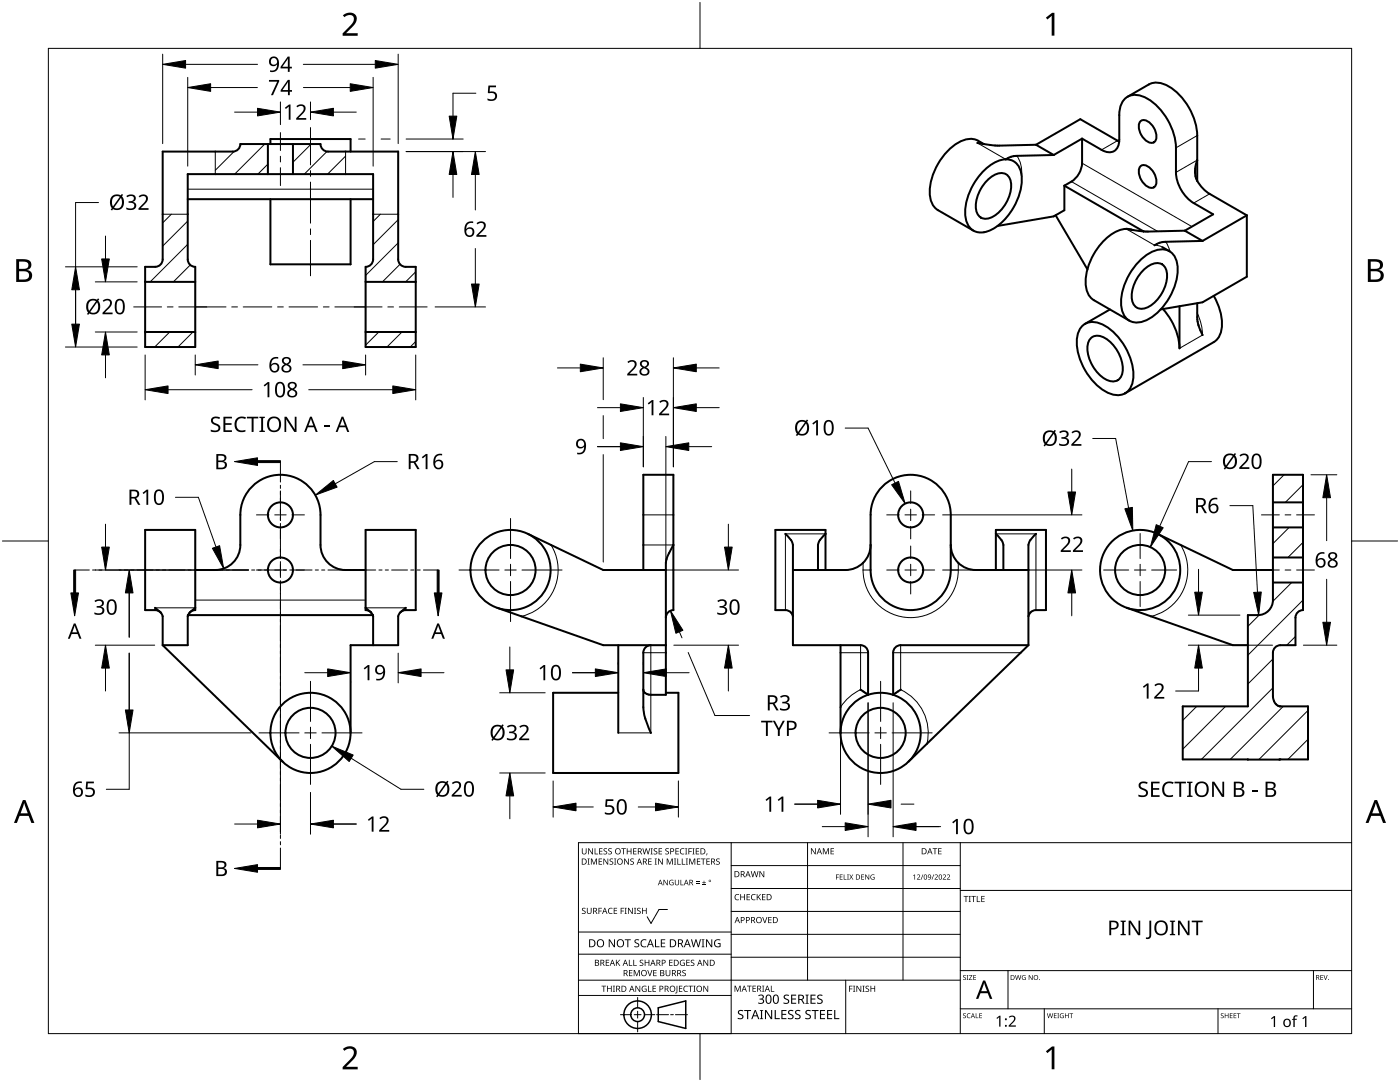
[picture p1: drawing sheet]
<svg xmlns="http://www.w3.org/2000/svg" width="279mm" height="216mm" viewBox="0 0 279 216" stroke-linecap="round" stroke-linejoin="round" font-family="sans-serif">
<g fill="none" stroke="#000" stroke-width=".4">
<path d="M225 19.3l4.3-2.4a4.5 4.5 0 0 1 4.8 .9 12.6 12.6 0 0 1 4.8 9.2v9M32.5 30.2h14a1.5 1.5 0 0 0 1.5-1.5h16a1.5 1.5 0 0 0 1.5 1.5h14v21.5a1.5 1.5 0 0 0 1.5 1.5h2v16h-10v-16a1.5 1.5 0 0 0 1.5-1.5v-17h-37v17a1.5 1.5 0 0 0 1.5 1.5v16h-10v-16h2a1.5 1.5 0 0 0 1.5-1.5zM37.5 39.7h37M53.5 28.7v6M54 28.7v-1h16v2.5M54 39.7v13h16v-13M58.5 28.7v6M195.1 28.5h.1M195.1 28.5l1.2 .2M196.2 34.2a6 6 0 0 1 5.3-2.3 3.2 3.2 0 0 1 2.4 3 11.8 11.8 0 0 1-6.8 11.3 3.1 3.1 0 0 1-4.4-2.9 11.9 11.9 0 0 1 3.5-9.1zM196.3 28.7a4.1 4.1 0 0 0-5.1-.2 12.2 12.2 0 0 0-5.6 10.7 3.5 3.5 0 0 0 1.6 2.7l7.1 4.1M196.3 28.7l2.9 .4 7.6-.2"/>
<path d="M196.9 36.1a3.4 3.4 0 0 1 3.9-1.3 3.4 3.4 0 0 1 .7 3.9 6.7 6.7 0 0 1-4.6 4.9 2.1 2.1 0 0 1-2.2-2.5 7.9 7.9 0 0 1 2.2-5zM200.7 31.8h.1M206.8 28.9l3.5 2M210.3 30.9l-7.7 .2-1 .3-.9 .4M212.4 37.1v4.9l-2.1 1.2-11.2 1.9M212.4 37.1l15.8 9.1M215.9 27.7l3.9 2.2a2.15 2.15 0 0 0 2.5 .3 2.15 2.15 0 0 0 1.1-2.3v-4.9a3.5 3.5 0 0 1 3.1-4.1 7.9 7.9 0 0 1 5.8 3.9 12.2 12.2 0 0 1 2.4 6.7v4.9a7.8 7.8 0 0 0 3.5 6.1l3.9 2.3-5.6 3.2M215.9 27.7v4.9a4.7 4.7 0 0 1-2.1 3.6l-1.4 .9M215.9 27.7l-5.6 3.2M223.4 28.2l-7.8-4.4-8.8 5.1M227.5 24.3a1.25 1.25 0 0 1 2 .2 3.3 3.3 0 0 1 1.1 3.6 1.25 1.25 0 0 1-2-.2 3.3 3.3 0 0 1-1.1-3.6zM227.5 33.3a1.25 1.25 0 0 1 2 .2 3.3 3.3 0 0 1 1.1 3.6 1.25 1.25 0 0 1-2-.2 3.3 3.3 0 0 1-1.1-3.6z"/>
<path d="M238.9 31.9a5.1 5.1 0 0 0 0 4.2l.8 1 1.2 1.3 7.9 4.6M29 56.2h10M73 56.2h10M210.7 43l6.3 10.7M224.8 45.7h.1M224.8 45.7l1.1 .2M224.8 45.7a8.3 8.3 0 0 0-5.9 4 10.4 10.4 0 0 0-2 8.4l.8 1.3 .6 .5 7.1 4.1M225.9 45.9l2.3 .3M227.7 51.8a5.8 5.8 0 0 1 5-2 3.6 3.6 0 0 1 2.3 4 12.2 12.2 0 0 1-6.5 10.2 3.2 3.2 0 0 1-4.7-2.7 11.9 11.9 0 0 1 3.9-9.5zM228.1 54a3.4 3.4 0 0 1 3.8-1.3 3.4 3.4 0 0 1 .8 4 6.7 6.7 0 0 1-4.6 4.9 2.1 2.1 0 0 1-2.3-2.5 7.9 7.9 0 0 1 2.3-5.1zM230.4 48.9h.1M232 49.3l1.4 .8"/>
<path d="M236.5 46l-8.3 .2M236.5 46l3.5 2.1M240 48.1l-7.7 .2-1 .2-.9 .4M242.2 59a10 10 0 0 1 1.4 7.4l-.8 1.4-.6 .5-17.7 10.2M248.8 43v12.2l-8.8 5.1-8.4 1.4M248.8 43l-8.8 5.1M29 66.2h10M73 66.2h10M215.9 65.1a3.6 3.6 0 0 1 4.6-.1 12.2 12.2 0 0 1 5.6 10.8 3.2 3.2 0 0 1-4.7 2.7 12 12 0 0 1-6.4-11.2l.5-1.6zM217.6 67.6a2.56 2.56 0 0 1 3.6 .3 7.5 7.5 0 0 1 2.8 6.4 2.07 2.07 0 0 1-1.3 1.8 2.07 2.07 0 0 1-2.2-.5 7.6 7.6 0 0 1-3.4-6.8zM221.5 61.7l-5 2.9M235.4 61.1v8.4a12.7 12.7 0 0 0-3.3-7.8"/>
<path d="M238.9 60.5v2.8a7.7 7.7 0 0 0 1.1 3.5M240 66.8v.1M176.1 97.1a8 8 0 0 1 8.7-1.8 8 8 0 0 1 4.9 7.4v11a8 8 0 0 1-8 8 8 8 0 0 1-8-8v-11a8 8 0 0 1 2.4-5.6zM254 94.7h6v27a1.5 1.5 0 0 0-1.5 1.5v5.5h-3a1.5 1.5 0 0 0-1.5 1.5v8.7a1.86 1.86 0 0 0 1.5 2h5.5v10.6h-25v-10.6h13v-18.2a4.8 4.8 0 0 0 3.9-.6 2.99 2.99 0 0 0 1.1-2.4zM39 113.7h4a5 5 0 0 0 5-5v-6a8 8 0 0 1 8-8 8 8 0 0 1 8 8v6a5 5 0 0 0 5 5h4M105.3 106.5l15.1 7.2h12.5M128.4 113.7v-19h6v27a1.5 1.5 0 0 0-1.5 1.5M134.4 108.7l-.6 1.1a5.9 5.9 0 0 0-.9 2.5v26.3h-3a1.4 1.4 0 0 1-1.5-1M156.7 106.5h.1M156.8 106.5a3.8 3.8 0 0 1 1.4 2.2M158.2 108.7v20h13.5a1.5 1.5 0 0 1 1.5 1.5v8.4l-1.4-1M164.7 106.5a3.8 3.8 0 0 0-1.5 2.2v5"/>
<path d="M164.7 113.7v-8h-10v16l2.6 .2 .5 .3 .4 .8M164.7 106.5h.1M173.7 108.7a5 5 0 0 1-5 5h-10.5M189.7 108.7a5 5 0 0 0 5 5h10.5M198.7 113.7v-8h10v16l-2.6 .2-.5 .3-.4 .8M198.7 106.5a4.7 4.7 0 0 1 1.5 2.2M200.2 108.7v5M206.7 106.5a3.8 3.8 0 0 0-1.5 2.2v20M206.7 106.5h.1M231 106.5a8 8 0 0 1 3.9 10.3 8 8 0 0 1-10 4.5M231 106.5l15 7.2h8M231 106.5a8 8 0 0 0-10.9 4.2 8 8 0 0 0 4.8 10.6"/>
<path d="M254 105.2h6M254 111.2h6M254 116.2h6M254 100.2h6M31 121.3h.1M31 121.3l1.1 .9M32.1 122.2l.4 .8v5.7M32.5 128.7l23.9 23.3M37.5 122.7h37M37.9 122.2l-.4 .8v5.7h-5M37.9 122.2h.1M38 122.1l1-.4v-16h-10v16l2.3 .1 .8 .4"/>
<path d="M39 121.3l-1.1 .9M39 121.3h.1M73 121.3l1.1 .9M74.1 122.2h.1M74.1 122.2l.4 .8v5.7M80 122.1l.7-.3 2.3-.1v-16h-10v16l.6 .2 .5 .3M81 121.3l-1.1 .9-.4 .8v5.7h-9.5v17.5M81 121.3h.1M99.2 121.3l21.2 7.4h12.5M123.4 138.2h-13v16h25v-16h-2.5M123.4 128.7v17.5M128.4 137.6h.1"/>
<path d="M129.9 128.7a1.5 1.5 0 0 0-1.5 1.5v10.9a13.2 13.2 0 0 0 1.5 5.1M167.7 128.7v17.5M171.7 137.6h.1M179.7 137.6h.1M205.2 128.7h-25.5a1.5 1.5 0 0 0-1.5 1.5v8.4l1.5-1M205.2 128.7l-23.9 23.3M224.9 121.3l21.1 7.4h3M129.9 146.2h.1"/>
<circle cx="56" cy="113.7" r="2.5"/>
<circle cx="56" cy="102.7" r="2.5"/>
<circle cx="101.9" cy="113.7" r="5"/>
<circle cx="101.9" cy="113.7" r="8"/>
<circle cx="181.7" cy="102.7" r="2.5"/>
<circle cx="181.7" cy="113.7" r="2.5"/>
<circle cx="227.5" cy="113.7" r="5"/>
<circle cx="62" cy="146.2" r="5"/>
<circle cx="62" cy="146.2" r="8"/>
<circle cx="175.7" cy="146.2" r="5"/>
<circle cx="175.7" cy="146.2" r="8"/>
</g>
<g fill="none" stroke="#000" stroke-width=".2">
<path d="M37.5 37.7h37M43 30.2v4.5M69 30.2v4.5M196.1 28.7l-1-.2 5.6 3.3M202.9 31.1l.8 1.5 .2 1.2v1.5M213.8 36.2l17.2 10M215.9 32.6l22 12.6M223 28.1l-3.2 1.8M238.9 31.9l-4.2 2.5M238.9 27l-4.2 2.5M241.4 38.7l-3.2 1.8M32.5 42.7h5"/>
<path d="M74.5 42.7h5M224.8 45.7l5.6 3.2 .8 .1 .8 .3M232.6 48.2l.4 .7 .5 1.3M238.9 62.4l.9 2.6 .2 1.9-4.6 2.6M39 119.7h34M110 108.7a9.5 9.5 0 0 1-5.9 14.3M128.4 102.7h6M128.4 108.7h6M132.9 113.7h1.5M164.7 106.5h-8v15.2M172.2 113.7h1.5M172.2 112.3v1.4"/>
<path d="M189.7 113.7h1.5M191.2 113.7a9.5 9.5 0 0 1-9.5 9.5 9.5 9.5 0 0 1-9.5-9.5M191.2 112.3v1.4M198.7 106.5h8v15.2M235.6 108.7a9.5 9.5 0 0 1-5.9 14.3M39 121.3h-8v.4M73 121.3h8v.4M128.4 130.2h4.5M129.9 128.7v17.5h-6.5M167.7 130.2h5.5M171.7 128.7v8.9a9.5 9.5 0 0 0-4 3.5M178.2 130.2h25.5"/>
<path d="M179.7 128.7v8.9a9.5 9.5 0 0 1 5.3 10.8"/>
</g>
<g fill="none" stroke="#000" stroke-width=".2">
<path d="M46.7 30.2l-3.7 3.8M48.2 28.7l-.3 .3M52.8 28.7l-6 6M53.5 32.7l-2 2M62.1 28.7l-3.6 3.7M65.3 30.2l-4.6 4.5M69 31.2l-3.6 3.5M34.2 42.7l-1.7 1.8M37.5 44.1l-5 5M37.5 48.7l-7.5 7.5M38 52.9l-3.4 3.3M75.9 42.7l-1.4 1.5"/>
<path d="M79.5 43.8l-5 5M79.5 48.5l-6.5 6.5M79.8 52.7l-3.5 3.5M83 54.2l-2 2M29.2 66.2l-.2 .3M33.9 66.2l-3 3M38.5 66.2l-3 3M75.6 66.2l-2.6 2.7M80.2 66.2l-3 3M83 68.1l-1.1 1.1M256.3 94.7l-2.3 2.3M260 96.7l-3.5 3.5"/>
<path d="M257.3 105.2l-3.3 3.3M257.8 116.2l-3.8 3.8M260 108.2l-3 3M260 119.7l-11 11M251.3 122.7l-2.3 2.3M254 131.5l-5 5M254 137.3l-14.2 14.2M258.5 127l-1.7 1.7M238.8 140.9l-2.8 2.8M244.6 140.9l-8.6 8.6M256.1 140.9l-10.6 10.6M261 141.8l-9.8 9.8"/>
<path d="M261 147.5l-4 4"/>
</g>
<path d="M9.7 9.7h260v196.5h-260z" fill="none" stroke="#000" stroke-width=".2"/>
<path d="M139.7 .5v9.2M.5 108h9.2M269.7 108h9.2M139.7 206.2v9.2" fill="none" stroke="#000" stroke-width=".2"/>
<g fill="#000">
<path d="M68.4 3.1a1.64 1.64 0 0 1 2.8 .4 2.52 2.52 0 0 1-1.2 2.2l-.9 .9h2.3v.5h-3v-.4l1.2-1.2a1.95 1.95 0 0 0 .9-2.2 1.23 1.23 0 0 0-1.8 .1zM208.7 3.5l1.3-.9h.4v4.5h-.5v-4l-.9 .8zM68.4 209.3a1.64 1.64 0 0 1 2.8 .4 2.52 2.52 0 0 1-1.2 2.2l-.9 1h2.3v.5h-3v-.5l1.2-1.2a1.95 1.95 0 0 0 .9-2.1 1.23 1.23 0 0 0-1.8 .1zM208.7 209.8l1.3-1h.4v4.6h-.5v-4l-.9 .7z"/>
<path d="M3.2 51.7h1.3a1.28 1.28 0 0 1 1.7 1.3 1.04 1.04 0 0 1-.8 .9 1.23 1.23 0 0 1 1 1.5 1.23 1.23 0 0 1-1.6 .9h-1.6zM3.8 54.1v1.7h.9a.86 .86 0 0 0 1.1-.9 .86 .86 0 0 0-1.1-.8zM3.8 52.2v1.4h.8a.78 .78 0 0 0 1.1-.7 .78 .78 0 0 0-1.1-.7z"/>
<path d="M273 51.7h1.3a1.28 1.28 0 0 1 1.7 1.3 1.04 1.04 0 0 1-.9 .9 1.23 1.23 0 0 1 1 1.5 1.23 1.23 0 0 1-1.5 .9h-1.6zM273.6 54.1v1.7h.9a.86 .86 0 0 0 1.1-.9 .86 .86 0 0 0-1.2-.8zM273.6 52.2v1.4h.8a.78 .78 0 0 0 1-.7 .78 .78 0 0 0-1.1-.7z"/>
<path d="M4.6 159.6h.5l1.8 4.6h-.6l-.6-1.4h-1.8l-.5 1.4h-.6zM4.8 160.2l-.7 2.1h1.4z"/>
<path d="M274.3 159.6h.5l1.8 4.6h-.6l-.5-1.4h-1.8l-.6 1.4h-.6zM274.6 160.2l-.7 2.1h1.4z"/>
</g>
<g fill="none" stroke="#000" stroke-width=".2">
<path d="M145.9 168.1v38.1h-30.5v-38.1h154.3M145.9 172.7h45.7M145.9 177.3h45.7M161.2 168.1v27.5M180.2 168.1v27.5M191.6 168.1v38.1M191.6 177.7h78.1M115.4 198.6h30.5M115.4 195.6h76.2M115.4 190.4h30.5M115.4 186h30.5M127.3 199v2.1"/>
<path d="M133.2 181.5h-1.7l-1.6 2.8-.7-1.4M145.9 181.9h45.7M145.9 186.4h45.7M145.9 191h45.7M168.8 195.6v10.6M191.6 193.7h78.1M201.2 193.7v7.6M262.1 193.7v7.6M123.8 202.5h2.1M126.6 202.5h1.3M127.3 201.8v1.4M127.3 203.8v2.1"/>
<path d="M128.6 202.5h2.1M131 202.5h2.4M133.8 202.5h.6M134.8 202.5h2.4M191.6 201.3h78.1M208.4 201.3v4.9M243.1 201.3v4.9"/>
</g>
<g fill="#000">
<path d="M116.1 169.3h.2v.8a.32 .32 0 0 0 .3 .3 .32 .32 0 0 0 .3-.3v-.8h.2v.8a.47 .47 0 0 1-.5 .4 .47 .47 0 0 1-.5-.5zM117.3 171.3h.4l-.1 .1v1l.1 .1h-.4l.1-.1v-1zM117.4 169.3h.2l.6 1v-1h.1v1.2h-.1l-.7-1v1h-.1zM117.9 171.3h.3l.3 1 .4-1h.2v1.2h-.1v-1l-.4 1h-.1l-.4-1v1h-.2zM118.7 169.3h.1v1h.6v.2h-.7zM119.5 171.3h.7v.1h-.6v.4h.5v.2h-.5v.4h.6v.1h-.7zM119.6 169.3h.6v.1h-.5v.4h.5v.1h-.5v.4h.5v.2h-.6zM120.5 169.4l.4-.1h.3l-.1 .1a.25 .25 0 0 0-.4-.1 .25 .25 0 0 0 0 .4 .4 .4 0 0 1 .5 .3 .4 .4 0 0 1-.3 .5 .4 .4 0 0 1-.5-.2h.2a.27 .27 0 0 0 .4-.1 .27 .27 0 0 0-.3-.3l-.2-.2zM120.4 171.3h.2l.6 1v-1h.2v1.2h-.2l-.6-1v1h-.2zM121.4 169.4l.5-.1h.2v.1a.25 .25 0 0 0-.4-.1 .25 .25 0 0 0 0 .4 .4 .4 0 0 1 .4 .3 .4 .4 0 0 1-.2 .5 .4 .4 0 0 1-.5-.2h.1a.27 .27 0 0 0 .5-.1 .27 .27 0 0 0-.4-.3l-.2-.2zM121.7 171.4l.4-.1 .3 .1-.1 .1a.25 .25 0 0 0-.4-.1 .25 .25 0 0 0 0 .4 .4 .4 0 0 1 .5 .3 .4 .4 0 0 1-.3 .5 .4 .4 0 0 1-.5-.3l.2 .1a.27 .27 0 0 0 .4-.2 .27 .27 0 0 0-.3-.3l-.2-.2zM122.5 171.3h.5l-.2 .1v1l.2 .1h-.5l.2-.1v-1z"/>
<path d="M124 169.3h.9v.1h-.4v1.1h-.1v-1.1h-.4zM124.6 171.3h.1l.7 1v-1h.1v1.2h-.2l-.6-1v1h-.1zM125.1 169.3h.1v.5h.7v-.5h.1v1.2h-.1v-.6h-.7v.6h-.1zM125.8 171.4l.5-.1 .2 .1v.1a.25 .25 0 0 0-.4-.1 .25 .25 0 0 0 0 .4 .4 .4 0 0 1 .4 .3 .4 .4 0 0 1-.2 .5 .4 .4 0 0 1-.5-.3l.1 .1a.27 .27 0 0 0 .5-.2 .27 .27 0 0 0-.4-.3l-.2-.2zM126.4 169.3h.6v.1h-.5v.4h.5v.1h-.5v.4h.5v.2h-.6zM128.2 169.3h.2l.2 1 .3-1h.2l.2 1 .3-1h.1l-.3 1.2h-.1l-.3-1.1-.3 1.1h-.2zM129.4 171.3h.6v.1h-.5v.4h.5v.2h-.5v.4h.5v.1h-.6zM129.8 169.3h.5l-.2 .1v1l.2 .1h-.5l.2-.1v-1zM130.7 171.3h.4l-.1 .1v1l.1 .1h-.4l.1-.1v-1zM130.5 169.4l.4-.1h.3l-.1 .1a.25 .25 0 0 0-.4-.1 .25 .25 0 0 0 0 .4 .4 .4 0 0 1 .5 .3 .4 .4 0 0 1-.3 .5 .4 .4 0 0 1-.5-.2h.2a.27 .27 0 0 0 .4-.1 .27 .27 0 0 0-.3-.3l-.2-.2zM131.4 169.3h.7v.1h-.5v.4h.5v.1h-.5v.4h.5v.2h-.7zM131.3 171.3h.2l.7 1-.1-1h.2v1.2h-.2l-.6-1v1h-.2z"/>
<path d="M132.4 175.6h.2l.6 .9v-.9h.1v1h-.2l-.6-.9v.9h-.1zM132.8 169.4l.4-.1h.3l-.1 .1a.25 .25 0 0 0-.3-.1 .25 .25 0 0 0 0 .4 .4 .4 0 0 1 .4 .3 .4 .4 0 0 1-.3 .5 .4 .4 0 0 1-.4-.2h.1a.27 .27 0 0 0 .5-.1 .27 .27 0 0 0-.4-.3l-.2-.2zM133.1 171.3h.2l.4 1 .4-1h.2v1.2h-.2v-1l-.4 1h-.1l-.4-1v1h-.1zM133.7 175.7l.5-.2 .2 .1v.1a.45 .45 0 0 0-.7 .4 .45 .45 0 0 0 .6 .4v-.3h-.2v-.1h.3v.5a.6 .6 0 0 1-.8-.1 .6 .6 0 0 1 .1-.8zM134.5 171.3h.4l-.1 .1v1l.1 .1h-.4l.2-.1v-1zM135.2 171.3h.1v1.1h.6v.1h-.7zM134.8 169.3h.7v.1h-.6v.4h.5v.1h-.5v.4h.6v.2h-.7zM134.7 175.6h.1v.7a.28 .28 0 0 0 .3 .2 .28 .28 0 0 0 .3-.2v-.7h.1v.7a.42 .42 0 0 1-.4 .4 .42 .42 0 0 1-.4-.4zM135.8 175.6h.1v.9h.5v.1h-.6zM136.1 171.3h.1v1.1h.6v.1h-.7zM135.8 169.4l.5-.2 .3 .1-.1 .1a.49 .49 0 0 0-.7 .5 .49 .49 0 0 0 .8 .4 .52 .52 0 0 1-.7 .1 .52 .52 0 0 1-.2-.6zM136.7 169.3h.5l-.2 .1v1l.2 .1h-.5l.2-.1v-1z"/>
<path d="M136.9 171.3h.4l-.1 .1v1l.1 .1h-.4l.1-.1v-1zM137.4 169.3h.7v.1h-.6v.4h.5v.2h-.5v.5h-.1zM137.5 171.3h.3l.3 1 .4-1h.3v1.2h-.2v-1l-.4 1h-.1l-.4-1v1h-.2zM138.2 169.3h.4l-.1 .1v1l.1 .1h-.4l.1-.1v-1zM138.9 176.2h.7v.1h-.7zM138.9 175.9h.7v.1h-.7zM138.9 169.3h.6v.1h-.5v.4h.5v.1h-.5v.4h.5v.2h-.6zM139.1 171.3h.7v.1h-.6v.4h.5v.2h-.5v.4h.6v.1h-.7zM140.1 176.5h.8v.1h-.8zM139.9 171.3h.9v.1h-.4v1.1h-.1v-1.1h-.4zM140.4 175.7h.2v.3h.3v.2h-.3v.3h-.2v-.3h-.3v-.2h.3zM141 170.3h.2l-.3 .4z"/>
<path d="M141 171.3h.7v.1h-.6v.4h.5v.2h-.5v.4h.6v.1h-.7zM143 171.4l.4-.1 .2 .1v.1a.25 .25 0 0 0-.4-.1 .25 .25 0 0 0 0 .4 .4 .4 0 0 1 .5 .3 .4 .4 0 0 1-.3 .5 .4 .4 0 0 1-.5-.3l.2 .1a.27 .27 0 0 0 .4-.2 .27 .27 0 0 0-.3-.3l-.3-.2zM146.8 178.6l.4-.2 .3 .1v.1a.49 .49 0 0 0-.7 .4 .49 .49 0 0 0 .7 .5 .52 .52 0 0 1-.7 0 .52 .52 0 0 1-.2-.6zM147.7 178.4h.2v.5h.6v-.5h.2v1.2h-.2v-.5h-.6v.5h-.2zM149 178.4h.7v.1h-.5v.4h.4v.2h-.4v.4h.5v.1h-.7zM150 178.6l.5-.2 .3 .1-.1 .1a.49 .49 0 0 0-.7 .4 .49 .49 0 0 0 .8 .5 .52 .52 0 0 1-.7 0 .52 .52 0 0 1-.2-.6zM149.8 173.8h.2l.2 1.1 .3-1.1h.2l.3 1.1 .2-1.1h.2l-.3 1.2h-.2l-.3-1-.3 1h-.1zM151 178.4h.2v.6l.5-.6h.2l-.5 .5 .5 .7h-.2l-.4-.6-.1 .6h-.2zM151.6 173.8h.1l.7 1v-1h.1v1.2h-.2l-.6-1v1h-.1zM152.1 178.4h.7v.1h-.6v.4h.5v.2h-.5v.4h.6v.1h-.7zM161.8 169.3h.2l.7 1v-1h.1v1.2h-.2l-.6-1v1h-.2zM164.2 169.3h.2l.4 .9 .4-.9h.2v1.2h-.1v-1.1l-.4 1.1h-.1l-.4-1.1v1.1h-.2z"/>
<path d="M165.8 169.3h.6v.1h-.5v.4h.5v.1h-.5v.4h.5v.2h-.6zM166.8 174.5h.6v.1h-.4v.4h.4v.1h-.4v.4h-.2zM167.6 174.5h.6v.1h-.5v.3h.4v.1h-.4v.4h.5v.1h-.6zM168.4 174.5h.1v.9h.5v.1h-.6zM169.1 174.5h.3l-.1 .1v.8l.1 .1h-.3l.1-.1v-.8zM169.5 174.5h.1l.3 .4 .4-.4-.3 .5 .3 .5h-.1l-.3-.4-.3 .4h-.1l.3-.5zM171.9 174.5h.5v.1h-.4v.3h.4v.1h-.4v.4h.4v.1h-.5zM172.7 174.5h.1l.6 .8v-.8h.1v1h-.2l-.5-.8v.8h-.1zM173.8 174.6l.5-.1h.2v.2a.42 .42 0 0 0-.7 .3 .42 .42 0 0 0 .6 .4v-.3h-.2v-.1h.3v.5a.56 .56 0 0 1-.7-.1 .56 .56 0 0 1 0-.8zM182.2 174.7l.4-.2v1h-.1v-.9l-.2 .2zM183 174.6a.37 .37 0 0 1 .6 0 .37 .37 0 0 1-.2 .6l-.2 .2h.5v.1h-.7l.3-.4a.27 .27 0 0 0 .2-.3 .27 .27 0 0 0-.3-.2zM184.1 174.5h.2l-.4 1h-.1z"/>
<path d="M186.3 174.5h.1l-.4 1h-.1zM186.1 169.3h.9v.1h-.3v1.1h-.2v-1.1h-.4zM186.5 174.6a.37 .37 0 0 1 .6 0 .37 .37 0 0 1-.2 .6l-.2 .2h.5v.1h-.7l.3-.4a.27 .27 0 0 0 .3-.3 .27 .27 0 0 0-.4-.2zM187.2 169.3h.7v.1h-.5v.4h.5v.1h-.5v.4h.5v.2h-.7zM188.2 174.6a.37 .37 0 0 1 .6 0 .37 .37 0 0 1-.3 .6l-.2 .2h.5v.1h-.7l.3-.4a.27 .27 0 0 0 .3-.3 .27 .27 0 0 0-.4-.2zM189 174.6a.37 .37 0 0 1 .6 0 .37 .37 0 0 1-.3 .6l-.2 .2h.5v.1h-.6l.2-.4a.27 .27 0 0 0 .3-.3 .27 .27 0 0 0-.4-.2zM192.3 178.8h.9v.1h-.3v1.1h-.2v-1.1h-.4zM193.3 178.8h.5l-.2 .1v1l.2 .1h-.5l.2-.1v-1zM193.8 178.8h1v.1h-.4v1.1h-.2v-1.1h-.4zM194.9 178.8h.2v1.1h.5v.1h-.7zM195.8 178.8h.7v.1h-.5v.4h.5v.1h-.5v.5h.5v.1h-.7zM116.2 181.3l.4-.2 .3 .1-.1 .1a.25 .25 0 0 0-.4-.1 .25 .25 0 0 0 0 .4 .4 .4 0 0 1 .5 .3 .4 .4 0 0 1-.3 .5 .4 .4 0 0 1-.5-.2h.2a.27 .27 0 0 0 .4-.1 .27 .27 0 0 0-.3-.3l-.2-.2z"/>
<path d="M117.1 181.1h.2v.8a.32 .32 0 0 0 .3 .3 .32 .32 0 0 0 .3-.3v-.8h.2v.8a.47 .47 0 0 1-.5 .5 .47 .47 0 0 1-.5-.5zM119.4 181.1h.7v.2h-.5v.4h.5v.1h-.5v.6h-.2zM120 196.7h1v.1h-.4v1.1h-.2v-1.1h-.4zM120.9 191.5h.7v.1h-.6v.4h.5v.2h-.5v.4h.6v.1h-.7zM121.5 181.3l.4-.2 .4 .1-.1 .1a.49 .49 0 0 0-.7 .5 .49 .49 0 0 0 .7 .4 .52 .52 0 0 1-.6 .1 .52 .52 0 0 1-.3-.6zM121.1 196.7h.2v.5h.6v-.5h.2v1.2h-.2v-.6h-.6v.6h-.2zM121.5 187.4h.2l.9 1.3v-1.3h.1v1.6h-.2l-.8-1.3v1.3h-.2zM122.3 196.7h.4l-.1 .1v1l.1 .1h-.4l.2-.1v-1zM122.5 181.1h.7v.2h-.6v.4h.5v.1h-.5v.4h.6v.2h-.7zM122.9 191.5h.2v.6l.5-.6h.2l-.5 .5 .5 .7h-.2l-.4-.6-.1 .6h-.2zM123.9 181.1h.6v.2h-.5v.4h.5v.1h-.5v.6h-.1zM124.7 181.1h.4l-.2 .2v.9l.2 .2h-.4l.1-.2v-.9z"/>
<path d="M124.7 187.4h1.2v.2h-.5v1.4h-.2v-1.4h-.5zM125.5 191.5h.2v1.1h.5v.1h-.7zM125.5 193.6h.7v.1h-.5v.4h.5v.1h-.5v.4h.5v.2h-.7zM125.3 181.1h.2l.7 1.1-.1-1.1h.2v1.3h-.2l-.6-1v1h-.2zM126.4 191.5h.1v1.1h.6v.1h-.7zM126.5 181.1h.5l-.2 .2v.9l.2 .2h-.5l.2-.2v-.9zM126.5 193.6h.2l.4 1 .4-1h.2v1.2h-.2v-1.1l-.4 1.1h-.1l-.4-1.1v1.1h-.1zM126.7 187.6l.3-.2 .6 .1-.2 .1a.33 .33 0 0 0-.6 .2 .33 .33 0 0 0 .4 .4 .47 .47 0 0 1 .4 .6 .47 .47 0 0 1-.7 .2h-.3v-.2h.2a.35 .35 0 0 0 .6-.2 .35 .35 0 0 0-.5-.4l-.3-.2zM126.8 196.7h.2l.6 1v-1h.2v1.2h-.2l-.7-1 .1 1h-.2zM127.2 181.3l.4-.2 .3 .1-.1 .1a.25 .25 0 0 0-.4-.1 .25 .25 0 0 0 0 .4 .4 .4 0 0 1 .5 .3 .4 .4 0 0 1-.3 .5 .4 .4 0 0 1-.5-.2h.2a.27 .27 0 0 0 .4-.1 .27 .27 0 0 0-.3-.3l-.2-.2zM127.7 191.6l.4-.1 .3 .1-.1 .1a.25 .25 0 0 0-.3-.1 .25 .25 0 0 0 0 .4 .4 .4 0 0 1 .4 .3 .4 .4 0 0 1-.3 .5 .4 .4 0 0 1-.4-.3l.1 .1a.27 .27 0 0 0 .5-.2 .27 .27 0 0 0-.4-.3l-.2-.2zM128 187.6l.6-.2 .4 .1-.1 .2a.63 .63 0 0 0-.9 .5 .63 .63 0 0 0 1 .6v.2a.83 .83 0 0 1-1.1-.3 .83 .83 0 0 1 .1-1.1z"/>
<path d="M128.2 196.8l.6-.1 .2 .1v.1a.5 .5 0 0 0-.8 .4 .5 .5 0 0 0 .7 .5v-.4h-.3v-.1h.4v.6a.66 .66 0 0 1-.8-.2 .66 .66 0 0 1 0-.9zM128.1 181.1h.2v.6h.6v-.6h.2v1.3h-.2v-.6h-.6v.6h-.2zM129.2 193.6h.1l.4 1 .3-1h.2l-.4 1.2h-.2zM129.3 196.7h.2v1.1h.5v.1h-.7zM128.7 191.5h.1v.5h.6v-.5h.2v1.2h-.2v-.5h-.6v.5h-.1zM130.7 187.4h.2v1.4h.7v.2h-.9zM130.2 196.7h.7v.1h-.5v.4h.5v.1h-.5v.5h.5v.1h-.7zM130.4 193.6h.6v.1h-.5v.4h.5v.1h-.5v.4h.5v.2h-.6zM131.9 187.4h.9v.2h-.7v.5h.6v.2h-.6v.5h.7v.2h-.9zM132.8 193.6h.2v.7a.32 .32 0 0 0 .3 .4 .32 .32 0 0 0 .3-.4v-.7h.2v.7a.47 .47 0 0 1-.5 .5 .47 .47 0 0 1-.5-.5zM133.5 191.5h.7v.1h-.5v.4h.5v.2h-.5v.4h.5v.1h-.7zM135 196.7h.2v1.3l-.1 .2h-.3l-.1-.1 .3-.2z"/>
<path d="M135.5 196.7h.7v.1h-.5v.4h.4v.1h-.4v.5h.5v.1h-.7zM135.8 191.7l.5-.2 .4 .1-.1 .1a.5 .5 0 0 0-.8 .4 .5 .5 0 0 0 .7 .5v-.4h-.2v-.1h.4v.6a.66 .66 0 0 1-.9-.1 .66 .66 0 0 1 0-.9zM136.2 193.7l.4-.2 .3 .1-.1 .1a.25 .25 0 0 0-.4-.1 .25 .25 0 0 0 0 .4 .4 .4 0 0 1 .5 .3 .4 .4 0 0 1-.3 .5 .4 .4 0 0 1-.5-.2h.2a.27 .27 0 0 0 .5-.1 .27 .27 0 0 0-.4-.3l-.2-.2zM136.5 196.8l.5-.1 .3 .1-.1 .1a.49 .49 0 0 0-.7 .4 .49 .49 0 0 0 .8 .4 .52 .52 0 0 1-.7 .1 .52 .52 0 0 1-.2-.6zM137 191.5h.6v.1h-.5v.4h.5v.2h-.5v.4h.5v.1h-.6zM137.4 196.7h.9v.1h-.4v1.1h-.1v-1.1h-.4zM137.9 191.6l.4-.1 .3 .1-.1 .1a.25 .25 0 0 0-.4-.1 .25 .25 0 0 0 0 .4 .4 .4 0 0 1 .5 .3 .4 .4 0 0 1-.3 .5 .4 .4 0 0 1-.5-.3l.2 .1a.27 .27 0 0 0 .4-.2 .27 .27 0 0 0-.3-.3l-.2-.2zM138.4 196.7h.4l-.1 .1v1l.1 .1h-.4l.1-.1v-1zM137.9 187.4h.2l.3 1.4 .4-1.4h.2l.4 1.4 .3-1.4h.2l-.4 1.6h-.2l-.4-1.3-.4 1.3h-.2zM140 187.4h.6l-.2 .2v1.3l.2 .1h-.6l.2-.1v-1.3zM140.4 196.7h.1l.7 1v-1h.1v1.2h-.1l-.7-1v1h-.1zM140.4 191.5h.2l.6 1v-1h.1v1.2h-.1l-.7-1v1h-.1z"/>
<path d="M140.9 187.4h.2l.9 1.3v-1.3h.1v1.6h-.2l-.8-1.3v1.3h-.2zM142.7 187.6l.7-.2 .4 .1-.1 .2a.65 .65 0 0 0-1 .5 .65 .65 0 0 0 .9 .6v-.4h-.3v-.2h.5v.7a.86 .86 0 0 1-1.1-.1 .86 .86 0 0 1 0-1.2zM146.6 196.7h.2l.4 1 .4-1h.2v1.2h-.1v-1.1l-.4 1.1h-.2l-.4-1.1v1.1h-.1zM149.1 196.7h.9v.1h-.4v1.1h-.1v-1.1h-.4zM150.2 196.7h.7v.1h-.6v.4h.5v.1h-.5v.5h.6v.1h-.7zM152.1 183h.2l.3 1 .4-1h.1l-.4 1.2h-.1zM151.3 198.6a.6 .6 0 0 1 .8-.2 .6 .6 0 0 1 .3 .7l-.3 .2a.51 .51 0 0 1 .4 .7 .51 .51 0 0 1-.7 .3l-.5-.1v-.2l.4 .1a.38 .38 0 0 0 .6-.3 .38 .38 0 0 0-.5-.4h-.2v-.1h.2a.36 .36 0 0 0 .4-.5 .36 .36 0 0 0-.6-.1l-.2 .1zM152.1 196.7h.4l-.1 .1v1l.1 .1h-.4l.1-.1v-1zM153.8 196.7h.2v1.1h.5v.1h-.7zM153.3 183h.7v.1h-.5v.4h.5v.1h-.5v.5h.5v.1h-.7zM156.5 198.6l.3-.1h.7l-.1 .2h-.2a.34 .34 0 0 0-.6 .2 .34 .34 0 0 0 .4 .4 .55 .55 0 0 1 .5 .7 .55 .55 0 0 1-.8 .3l-.3-.1v-.2l.3 .1a.36 .36 0 0 0 .6-.2 .36 .36 0 0 0-.4-.4l-.5-.3zM163.2 198.6l.3-.1h.7l-.1 .2h-.2a.34 .34 0 0 0-.6 .2 .34 .34 0 0 0 .4 .4 .55 .55 0 0 1 .5 .7 .55 .55 0 0 1-.8 .3l-.3-.1v-.2l.3 .1a.36 .36 0 0 0 .6-.2 .36 .36 0 0 0-.5-.4l-.4-.3z"/>
<path d="M169.5 196.7h.6v.1h-.5v.5h.5v.1h-.5v.5h-.1zM170.2 196.7h.5l-.2 .1v1l.2 .1h-.5l.2-.1v-1zM170.9 196.7h.2l.6 1v-1h.2v1.2h-.2l-.6-1v1h-.2zM172.1 196.7h.5l-.2 .1v1l.2 .1h-.5l.2-.1v-1zM172.8 196.8l.4-.1h.2v.2a.25 .25 0 0 0-.4-.1 .25 .25 0 0 0 0 .4 .4 .4 0 0 1 .5 .3 .4 .4 0 0 1-.3 .4 .4 .4 0 0 1-.5-.2l.2 .1a.27 .27 0 0 0 .4-.2 .27 .27 0 0 0-.3-.3l-.3-.2zM173.7 196.7h.2v.5h.6v-.5h.2v1.2h-.2v-.6h-.6v.6h-.2zM192.2 194.7l.4-.1h.2l-.1 .1a.24 .24 0 0 0-.3 0 .24 .24 0 0 0-.1 .3 .24 .24 0 0 0 .4 .1 .31 .31 0 0 1 0 .4 .31 .31 0 0 1-.5-.1 .24 .24 0 0 0 .3 .1 .24 .24 0 0 0 .1-.3l-.4-.3zM192.9 194.6h.4l-.1 .1v.7l.1 .1h-.4l.1-.1v-.7zM193.4 194.6h.6l-.5 .8h.6v.1h-.7l.5-.8h-.5zM194.2 194.6h.6v.1h-.4v.3h.4v.1h-.4v.3h.4v.1h-.6zM202.6 194.6h.1l.2 .8 .2-.8h.2l.2 .8 .2-.8h.1l-.2 .9h-.2l-.2-.8-.2 .8h-.2zM204 194.7l.4-.1h.3l-.1 .1a.4 .4 0 0 0-.6 .4 .4 .4 0 0 0 .6 .3v-.3l-.2-.1h.3v.5a.53 .53 0 0 1-.7-.1 .53 .53 0 0 1 0-.7z"/>
<path d="M205.3 194.6h.1l.6 .8v-.8h.1v.9h-.2l-.5-.8v.8h-.1zM223.6 183.7h1.1v.2l-.4 .1v2.3l.4 .1v.2h-1.1v-.2l.4-.1v-2.3l-.4-.1zM225.2 183.7h.5l1.5 2.4v-2.4h.4v2.9h-.5l-1.5-2.4v2.4h-.4zM229.4 183.7h.4v2.9a.75 .75 0 0 1-1.1 .7v-.3a.45 .45 0 0 0 .5 0 .45 .45 0 0 0 .2-.4zM233.5 183.7h1v.2l-.3 .1v2.3l.3 .1v.2h-1v-.2l.3-.1v-2.3l-.3-.1zM235.1 183.7h.4l1.6 2.4v-2.4h.3v2.9h-.4l-1.6-2.4v2.4h-.3zM237.8 183.7h2.2v.3h-.9v2.6h-.4v-2.6h-.9zM263.5 194.6h.6v.1h-.5v.3h.4v.1h-.4v.3h.5v.1h-.6zM264.1 194.6h.2l.2 .8 .3-.8h.2l-.4 .9h-.1zM147.3 201.7l.4-.2 .6 .1v.2l-.3-.1a.34 .34 0 0 0-.5 .2 .34 .34 0 0 0 .4 .4 .55 .55 0 0 1 .5 .8 .55 .55 0 0 1-.8 .3l-.4-.1v-.2l.4 .1a.36 .36 0 0 0 .6-.3 .36 .36 0 0 0-.5-.4l-.4-.3zM148.5 201.5h1.4v.2h-.6v1.7h-.2v-1.7h-.6zM151.7 201.5h.6v.2h-.2v1.5h.2v.2h-.6v-.2h.2v-1.5h-.2z"/>
<path d="M152.7 201.5h.2l1 1.5v-1.5h.2v1.9h-.3l-.9-1.6v1.6h-.2zM154.6 201.5h.2v1.7h.8v.2h-1zM155.9 201.5h1.1v.2h-.8v.6h.7v.2h-.7v.7h.8v.2h-1.1zM157.4 201.7l.3-.2 .6 .1v.2l-.3-.1a.34 .34 0 0 0-.5 .2 .34 .34 0 0 0 .4 .4 .55 .55 0 0 1 .5 .8 .55 .55 0 0 1-.8 .3l-.4-.1v-.2l.4 .1a.36 .36 0 0 0 .6-.3 .36 .36 0 0 0-.5-.4l-.4-.3zM157.9 198.5h1v.2h-.8v.5h.8v.2h-.8v.7h.8v.2h-1zM158.8 201.7l.3-.2 .6 .1v.2l-.3-.1a.34 .34 0 0 0-.5 .2 .34 .34 0 0 0 .4 .4 .55 .55 0 0 1 .5 .8 .55 .55 0 0 1-.8 .3l-.4-.1v-.2l.4 .1a.36 .36 0 0 0 .6-.3 .36 .36 0 0 0-.5-.4l-.4-.3zM160.7 198.5h.7v.1l-.2 .1v1.4l.2 .1v.1h-.7v-.1l.3-.1v-1.4l-.3-.1zM160.8 201.7l.4-.2 .6 .1-.1 .2-.2-.1a.34 .34 0 0 0-.5 .2 .34 .34 0 0 0 .4 .4 .55 .55 0 0 1 .4 .8 .55 .55 0 0 1-.8 .3l-.3-.1v-.2l.4 .1a.36 .36 0 0 0 .5-.3 .36 .36 0 0 0-.4-.4l-.4-.3zM161.8 198.5h1v.2h-.8v.5h.7v.2h-.7v.7h.8v.2h-1zM162 201.5h1.4v.2h-.6v1.7h-.2v-1.7h-.6zM163.6 201.5h1.1v.2h-.8v.6h.7v.2h-.7v.7h.8v.2h-1.1zM165.1 201.5h1v.2h-.8v.6h.7v.2h-.7v.7h.8v.2h-1z"/>
<path d="M166.5 201.5h.2v1.7h.8v.2h-1zM192.2 202.3l.4-.1h.2l-.1 .1a.24 .24 0 0 0-.3 0 .24 .24 0 0 0-.1 .3 .24 .24 0 0 0 .4 .1 .31 .31 0 0 1 0 .5 .31 .31 0 0 1-.5-.2 .24 .24 0 0 0 .3 .1 .24 .24 0 0 0 .1-.3l-.4-.2zM193.1 202.3l.3-.1h.3l-.1 .1a.39 .39 0 0 0-.5 .4 .39 .39 0 0 0 .5 .3 .46 .46 0 0 1-.6 0 .46 .46 0 0 1 .1-.7zM194.7 202.2h.1v.8h.5v.2h-.6zM195.4 202.2h.6v.1h-.4v.3h.4v.1h-.4v.4h.4v.1h-.6zM198.9 203.1l.5-.4h.3v2.2h-.3v-1.9l-.4 .3zM201.3 202.9a.76 .76 0 0 1 1.2 0 .76 .76 0 0 1-.3 1.1l-.6 .6h1.1v.3h-1.4v-.3l.8-.8a.52 .52 0 0 0 .2-.8 .52 .52 0 0 0-.8 .1zM209 202.2h.1l.2 .8 .2-.8h.1l.3 .8 .2-.8h.1l-.3 1h-.1l-.2-.9-.3 .9h-.1zM210.3 202.2h.6v.1h-.4v.3h.3v.1h-.3v.4h.4v.1h-.6zM211 202.2h.4l-.2 .1v.8l.2 .1h-.4l.1-.1v-.8zM211.6 202.3l.7-.1-.1 .1a.4 .4 0 0 0-.6 .4 .4 .4 0 0 0 .6 .3v-.2l-.2-.2h.3v.5a.53 .53 0 0 1-.7-.1 .53 .53 0 0 1 0-.7zM212.5 202.2h.2v.4h.5v-.4h.1v1h-.1v-.5h-.5v.5h-.2z"/>
<path d="M213.4 202.2h.8v.1h-.3v.9h-.2v-.9h-.3zM243.7 202.3l.3-.1h.2v.1a.24 .24 0 0 0-.3 0 .24 .24 0 0 0-.1 .3 .24 .24 0 0 0 .3 .1 .31 .31 0 0 1 0 .5 .31 .31 0 0 1-.5-.2 .24 .24 0 0 0 .4 .1 .24 .24 0 0 0 0-.3l-.3-.2zM244.4 202.2h.2v.4h.5v-.4h.1v1h-.1v-.5h-.5v.5h-.2zM245.4 202.2h.6v.1h-.4v.3h.4v.1h-.4v.4h.4v.1h-.6zM246.2 202.2h.5v.1h-.4v.3h.4v.1h-.4v.4h.4v.1h-.5zM246.8 202.2h.8v.1h-.3v.9h-.2v-.9h-.3zM253.7 203.2l.6-.5h.2v2.2h-.3v-1.9l-.4 .4zM258.2 202.7l.3-.1h.5l-.1 .3-.4-.1-.1 .2v.3h.4v.2h-.4v1.4h-.3v-1.4h-.3l.3-.2zM259.9 203.2l.6-.5h.2v2.2h-.2v-1.9l-.5 .4z"/>
<path d="M116.1 171.3h.4a.61 .61 0 0 1 .6 .6 .61 .61 0 0 1-.6 .6h-.4zM116.3 171.4v1h.1a.48 .48 0 0 0 .5-.5 .48 .48 0 0 0-.4-.5z"/>
<path d="M122.7 169.9a.61 .61 0 0 1 1.2 0 .61 .61 0 0 1-1.2 0zM122.9 169.9a.45 .45 0 0 0 .9 0 .45 .45 0 0 0-.9 0z"/>
<path d="M123.1 171.9a.61 .61 0 0 1 1.2 0 .61 .61 0 0 1-1.2 0zM123.3 171.9a.45 .45 0 0 0 .9 0 .45 .45 0 0 0-.9 0z"/>
<path d="M127.3 169.3h.3a.35 .35 0 0 1 .5 .2 .35 .35 0 0 1-.3 .4l.4 .6h-.2l-.3-.5h-.3v.5h-.1zM127.4 169.4v.4h.2a.23 .23 0 0 0 .3-.2 .23 .23 0 0 0-.3-.2z"/>
<path d="M127.5 171.3h.2l.4 1.2h-.1l-.2-.4h-.4l-.2 .4h-.1zM127.6 171.5l-.2 .5h.4z"/>
<path d="M128.3 171.3h.3a.35 .35 0 0 1 .5 .2 .35 .35 0 0 1-.3 .5l.4 .5h-.2l-.3-.5h-.2v.5h-.2zM128.5 171.4v.5h.1a.23 .23 0 0 0 .3-.2 .23 .23 0 0 0-.3-.3z"/>
<path d="M131.7 175.5h.1l.5 1.1h-.2l-.1-.3h-.4l-.2 .3h-.1zM131.8 175.7l-.2 .5h.3z"/>
<path d="M133.8 169.3h.3a.41 .41 0 0 1 .4 .5 .41 .41 0 0 1-.6 .2v.5h-.1zM133.9 169.4v.5a.29 .29 0 0 0 .5-.3 .29 .29 0 0 0-.5-.2z"/>
<path d="M136.9 175.5h.1l.4 1.1h-.1l-.1-.3h-.5l-.1 .3h-.1zM137 175.7l-.2 .5h.3z"/>
<path d="M137.6 175.6h.3a.31 .31 0 0 1 .4 .2 .31 .31 0 0 1-.2 .4l.3 .4h-.2l-.3-.4h-.2v.4h-.1zM137.7 175.7v.4h.2a.21 .21 0 0 0 .2-.2 .21 .21 0 0 0-.2-.2z"/>
<path d="M139.8 169.3h.4a.61 .61 0 0 1 .6 .6 .61 .61 0 0 1-.7 .6h-.3zM140 169.4v.9h.1a.48 .48 0 0 0 .5-.4 .48 .48 0 0 0-.4-.5z"/>
<path d="M141.4 175.8a.25 .25 0 0 1 .5 0 .25 .25 0 0 1-.5 0zM141.5 175.8a.15 .15 0 0 0 .3 0 .15 .15 0 0 0-.3 0z"/>
<path d="M141.9 171.3h.4a.35 .35 0 0 1 .4 .2 .35 .35 0 0 1-.2 .5l.3 .5h-.2l-.3-.5h-.2v.5h-.2zM142.1 171.4v.5h.2a.23 .23 0 0 0 .2-.2 .23 .23 0 0 0-.3-.3z"/>
<path d="M146.6 173.8h.4a.61 .61 0 0 1 .6 .6 .61 .61 0 0 1-.7 .6h-.3zM146.7 174v.9h.2a.48 .48 0 0 0 .5-.5 .48 .48 0 0 0-.5-.4z"/>
<path d="M147.8 173.8h.4a.35 .35 0 0 1 .4 .3 .35 .35 0 0 1-.2 .4l.3 .5h-.2l-.3-.5h-.2v.5h-.2zM148 174v.4h.2a.23 .23 0 0 0 .3-.2 .23 .23 0 0 0-.3-.2z"/>
<path d="M149.2 173.8h.1l.5 1.2h-.1l-.2-.3h-.5l-.1 .3h-.2zM149.3 174l-.2 .5h.4z"/>
<path d="M153 178.4h.4a.61 .61 0 0 1 .6 .6 .61 .61 0 0 1-.6 .6h-.4zM153.2 178.5v1h.1a.48 .48 0 0 0 .5-.5 .48 .48 0 0 0-.4-.5z"/>
<path d="M163.4 169.2h.2l.5 1.3h-.2l-.2-.4h-.4l-.2 .4h-.1zM163.5 169.4l-.2 .6h.4z"/>
<path d="M170.8 174.5h.3a.51 .51 0 0 1 .5 .5 .51 .51 0 0 1-.5 .5h-.3zM171 174.6v.8h.3l.2-.3v-.3z"/>
<path d="M184 169.3h.3a.61 .61 0 0 1 .6 .6 .61 .61 0 0 1-.6 .6h-.3zM184.1 169.4v.9h.2a.48 .48 0 0 0 .5-.4 .48 .48 0 0 0-.5-.5z"/>
<path d="M184.5 174.6h.4l.1 .5a.38 .38 0 0 1-.4 .4 .38 .38 0 0 1-.3-.6zM184.5 174.6v.1a.39 .39 0 0 0-.1 .4 .39 .39 0 0 0 .4 .3 .4 .4 0 0 0 .2-.5 .4 .4 0 0 0-.5-.3z"/>
<path d="M185.3 174.6a.49 .49 0 0 1 .6 .3 .49 .49 0 0 1-.4 .6h-.3v-.1h.4l.1-.4a.32 .32 0 0 1-.5 0 .32 .32 0 0 1 .1-.4zM185.3 174.8a.22 .22 0 0 0 .4 0 .22 .22 0 0 0-.4 0z"/>
<path d="M185.5 169.2h.1l.5 1.3h-.1l-.2-.4h-.5l-.1 .4h-.2zM185.6 169.4l-.2 .6h.4z"/>
<path d="M187.5 174.6h.4l.1 .5a.38 .38 0 0 1-.4 .4 .38 .38 0 0 1-.3-.6zM187.5 174.6v.1a.39 .39 0 0 0-.1 .4 .39 .39 0 0 0 .4 .3 .4 .4 0 0 0 .2-.5 .4 .4 0 0 0-.5-.3z"/>
<path d="M118.4 181.1h.3a.35 .35 0 0 1 .4 .3 .35 .35 0 0 1-.2 .4l.3 .6h-.1l-.3-.5h-.3v.5h-.1zM118.5 181.3v.4h.2a.23 .23 0 0 0 .3-.2 .23 .23 0 0 0-.3-.2z"/>
<path d="M118.7 191.5h.4a.31 .31 0 0 1 .4 .2 .31 .31 0 0 1-.2 .4 .33 .33 0 0 1 .3 .4 .33 .33 0 0 1-.4 .2h-.5zM118.9 192.2v.4h.2a.23 .23 0 0 0 .3-.2 .23 .23 0 0 0-.3-.2zM118.9 191.6v.4h.2a.21 .21 0 0 0 .3-.2 .21 .21 0 0 0-.3-.2z"/>
<path d="M117.6 187.4h.5a.79 .79 0 0 1 .7 .8 .79 .79 0 0 1-.8 .8h-.4zM117.8 187.6v1.2h.2a.62 .62 0 0 0 .6-.6 .62 .62 0 0 0-.6-.6z"/>
<path d="M119.8 191.5h.4a.35 .35 0 0 1 .4 .3 .35 .35 0 0 1-.2 .4l.3 .5h-.2l-.3-.5h-.2v.5h-.2zM120 191.6v.5h.2a.23 .23 0 0 0 .3-.2 .23 .23 0 0 0-.3-.3z"/>
<path d="M119.3 187.6a.77 .77 0 0 1 1.1 .1 .77 .77 0 0 1-.2 1.1 .77 .77 0 0 1-1-.2l-.1-.6zM119.5 187.7a.63 .63 0 0 0-.2 .8 .63 .63 0 0 0 .8 .3 .63 .63 0 0 0 .2-.9 .63 .63 0 0 0-.8-.2z"/>
<path d="M120.6 181.1h.2l.4 1.3h-.1l-.2-.4h-.4l-.2 .4h-.1zM120.7 181.3l-.2 .6h.4z"/>
<path d="M122.1 191.5h.2l.5 1.2h-.2l-.1-.3h-.5l-.2 .3h-.1zM122.2 191.7l-.2 .5h.4z"/>
<path d="M123 196.7h.3a.35 .35 0 0 1 .4 .2 .35 .35 0 0 1-.2 .5l.3 .5h-.1l-.3-.5h-.3v.5h-.1zM123.1 196.8v.5h.2a.23 .23 0 0 0 .3-.3 .23 .23 0 0 0-.3-.2z"/>
<path d="M123.3 187.6a.77 .77 0 0 1 1.1 .1 .77 .77 0 0 1-.2 1.1 .77 .77 0 0 1-1.1-.2v-.6zM123.5 187.7a.63 .63 0 0 0-.2 .8 .63 .63 0 0 0 .8 .3 .63 .63 0 0 0 .2-.9 .63 .63 0 0 0-.8-.2z"/>
<path d="M124.5 193.6h.3a.35 .35 0 0 1 .4 .2 .35 .35 0 0 1-.2 .4l.3 .6h-.1l-.3-.5h-.3v.5h-.1zM124.6 193.7v.4h.2a.23 .23 0 0 0 .3-.2 .23 .23 0 0 0-.3-.2z"/>
<path d="M124 196.7h.4a.61 .61 0 0 1 .6 .6 .61 .61 0 0 1-.6 .6h-.4zM124.2 196.8v1h.2a.48 .48 0 0 0 .5-.5 .48 .48 0 0 0-.5-.5z"/>
<path d="M124.7 191.5h.2l.4 1.2h-.1l-.2-.3h-.4l-.2 .3h-.1zM124.8 191.7l-.2 .5h.4z"/>
<path d="M126 196.7h.2l.4 1.2h-.1l-.2-.4h-.4l-.2 .4h-.1zM126.1 196.8l-.2 .6h.4z"/>
<path d="M127.9 194.2a.61 .61 0 0 1 1.2 0 .61 .61 0 0 1-1.2 0zM128.1 194.2a.45 .45 0 0 0 .9 0 .45 .45 0 0 0-.9 0z"/>
<path d="M129.7 187.4h.2l.6 1.6h-.2l-.2-.5h-.6l-.2 .5h-.2zM129.8 187.6l-.3 .7h.5z"/>
<path d="M130.2 191.5h.2l.4 1.2h-.1l-.2-.3h-.4l-.2 .3h-.1zM130.3 191.7l-.2 .5h.4z"/>
<path d="M131 191.5h.3a.35 .35 0 0 1 .5 .3 .35 .35 0 0 1-.3 .4l.4 .5h-.2l-.3-.5h-.2v.5h-.2zM131.2 191.6v.5h.1a.23 .23 0 0 0 .3-.2 .23 .23 0 0 0-.3-.3z"/>
<path d="M131.8 193.6h.3a.31 .31 0 0 1 .4 .1 .31 .31 0 0 1-.2 .4 .33 .33 0 0 1 .3 .4 .33 .33 0 0 1-.4 .3h-.4zM131.9 194.2v.4h.3a.23 .23 0 0 0 .2-.2 .23 .23 0 0 0-.3-.2zM131.9 193.7v.4h.2a.21 .21 0 0 0 .3-.2 .21 .21 0 0 0-.3-.2z"/>
<path d="M131.6 196.7h.3a.41 .41 0 0 1 .5 .5 .41 .41 0 0 1-.6 .2v.5h-.2zM131.8 196.8v.5a.29 .29 0 0 0 .4-.2 .29 .29 0 0 0-.4-.3z"/>
<path d="M132.6 196.7h.4a.35 .35 0 0 1 .4 .2 .35 .35 0 0 1-.2 .5l.3 .5h-.2l-.3-.5h-.2v.5h-.2zM132.8 196.8v.5h.2a.23 .23 0 0 0 .3-.3 .23 .23 0 0 0-.3-.2z"/>
<path d="M132.1 191.5h.3a.41 .41 0 0 1 .4 .5 .41 .41 0 0 1-.6 .3v.4h-.1zM132.2 191.6v.5a.29 .29 0 0 0 .5-.2 .29 .29 0 0 0-.5-.3z"/>
<path d="M134.1 193.6h.3a.35 .35 0 0 1 .5 .2 .35 .35 0 0 1-.3 .4l.4 .6h-.2l-.3-.5h-.2v.5h-.2zM134.3 193.7v.4h.1a.23 .23 0 0 0 .3-.2 .23 .23 0 0 0-.3-.2z"/>
<path d="M133.6 197.3a.61 .61 0 0 1 1.2 0 .61 .61 0 0 1-1.2 0zM133.8 197.3a.45 .45 0 0 0 .9 0 .45 .45 0 0 0-.9 0z"/>
<path d="M133.7 187.4h.5a.79 .79 0 0 1 .7 .8 .79 .79 0 0 1-.8 .8h-.4zM133.9 187.6v1.2h.2a.62 .62 0 0 0 .6-.6 .62 .62 0 0 0-.6-.6z"/>
<path d="M135.2 193.6h.3a.35 .35 0 0 1 .4 .2 .35 .35 0 0 1-.2 .4l.3 .6h-.2l-.2-.5h-.3v.5h-.1zM135.3 193.7v.4h.2a.23 .23 0 0 0 .3-.2 .23 .23 0 0 0-.3-.2z"/>
<path d="M134.5 191.5h.4a.61 .61 0 0 1 .6 .6 .61 .61 0 0 1-.7 .6h-.3zM134.6 191.6v1h.2a.48 .48 0 0 0 .5-.5 .48 .48 0 0 0-.5-.5z"/>
<path d="M135.3 187.4h.4a.45 .45 0 0 1 .6 .3 .45 .45 0 0 1-.3 .6l.4 .7h-.2l-.4-.6h-.3v.6h-.2zM135.5 187.6v.6h.2a.3 .3 0 0 0 .4-.3 .3 .3 0 0 0-.4-.3z"/>
<path d="M137.1 187.4h.2l.6 1.6h-.2l-.2-.5h-.7l-.1 .5h-.2zM137.2 187.6l-.3 .7h.5z"/>
<path d="M139.6 191.5h.1l.5 1.2h-.2l-.1-.3h-.5l-.1 .3h-.2zM139.7 191.7l-.2 .5h.4z"/>
<path d="M138.9 197.3a.61 .61 0 0 1 1.2 0 .61 .61 0 0 1-1.2 0zM139.1 197.3a.45 .45 0 0 0 .9 0 .45 .45 0 0 0-.9 0z"/>
<path d="M141.7 191.5h.3a.61 .61 0 0 1 .6 .6 .61 .61 0 0 1-.6 .6h-.3zM141.8 191.6v1h.2a.48 .48 0 0 0 .5-.5 .48 .48 0 0 0-.5-.5z"/>
<path d="M147.1 183h.1l.5 1.2h-.2l-.1-.4h-.5l-.2 .4h-.1zM147.1 183.1l-.2 .6h.4z"/>
<path d="M147.8 183h.4a.41 .41 0 0 1 .4 .5 .41 .41 0 0 1-.6 .2v.5h-.2zM148 183.1v.5a.29 .29 0 0 0 .5-.2 .29 .29 0 0 0-.5-.3z"/>
<path d="M148.5 196.7h.1l.5 1.2h-.2l-.1-.4h-.5l-.2 .4h-.1zM148.5 196.8l-.2 .6h.4z"/>
<path d="M148.9 183h.3a.41 .41 0 0 1 .4 .5 .41 .41 0 0 1-.6 .2v.5h-.1zM149 183.1v.5a.29 .29 0 0 0 .5-.2 .29 .29 0 0 0-.5-.3z"/>
<path d="M149.9 183h.3a.35 .35 0 0 1 .5 .2 .35 .35 0 0 1-.3 .5l.4 .5h-.2l-.3-.5h-.2v.5h-.2zM150.1 183.1v.5h.1a.23 .23 0 0 0 .3-.3 .23 .23 0 0 0-.3-.2z"/>
<path d="M151.1 196.7h.4a.35 .35 0 0 1 .4 .2 .35 .35 0 0 1-.2 .5l.3 .5h-.2l-.3-.5h-.2v.5h-.2zM151.3 196.8v.5h.2a.23 .23 0 0 0 .2-.3 .23 .23 0 0 0-.2-.2z"/>
<path d="M150.8 183.6a.61 .61 0 0 1 1.2 0 .61 .61 0 0 1-1.2 0zM151.1 183.6a.45 .45 0 0 0 .9 0 .45 .45 0 0 0-.9 0z"/>
<path d="M153.1 196.7h.1l.5 1.2h-.2l-.1-.4h-.5l-.2 .4h-.1zM153.1 196.8l-.2 .6h.4z"/>
<path d="M153 198.6a.66 .66 0 0 1 .8 0 .66 .66 0 0 1 .2 .8 .66 .66 0 0 1-.6 .9 .66 .66 0 0 1-.6-.9zM153.1 198.7a.86 .86 0 0 0 .4 1.4 .99 .99 0 0 0-.1-1.5z"/>
<path d="M154.3 183h.3a.61 .61 0 0 1 .6 .6 .61 .61 0 0 1-.6 .6h-.3zM154.4 183.1v1h.2a.48 .48 0 0 0 .5-.5 .48 .48 0 0 0-.5-.5z"/>
<path d="M154.5 198.6a.66 .66 0 0 1 .8 0 .66 .66 0 0 1 .1 .8 .66 .66 0 0 1-.6 .9 .66 .66 0 0 1-.6-.9zM154.6 198.7a.86 .86 0 0 0 .3 1.4 .99 .99 0 0 0-.1-1.5z"/>
<path d="M159.3 198.5h.5a.52 .52 0 0 1 .6 .3 .52 .52 0 0 1-.3 .7l.5 .8h-.3l-.4-.8h-.4v.8h-.2zM159.5 198.7v.6h.3a.35 .35 0 0 0 .4-.3 .35 .35 0 0 0-.4-.3z"/>
<path d="M196.2 195.7h.4l1.4 3.6h-.4l-.5-1.1h-1.4l-.5 1.1h-.4zM196.4 196.1l-.6 1.7h1.2z"/>
<path d="M201.7 194.6h.3a.49 .49 0 0 1 .5 .5 .49 .49 0 0 1-.5 .4h-.3zM201.8 194.7v.7h.4l.1-.2v-.3z"/>
<path d="M206.2 195.1a.5 .5 0 0 1 1 0 .5 .5 0 0 1-1 0zM206.4 195.1a.36 .36 0 0 0 .7 0 .36 .36 0 0 0-.7 0z"/>
<path d="M221.4 183.7h.8a.92 .92 0 0 1 1.1 .9 .92 .92 0 0 1-1.2 .9h-.3v1.1h-.4zM221.8 184v1.2a.79 .79 0 0 0 1.1-.6 .59 .59 0 0 0-.8-.6z"/>
<path d="M230.7 184a1.44 1.44 0 0 1 1.9-.1 1.44 1.44 0 0 1 .4 1.9 1.39 1.39 0 0 1-1.9 .7 1.39 1.39 0 0 1-.7-1.8zM231.1 184.2a1.3 1.3 0 0 0 .4 2.1 1.22 1.22 0 0 0 1.2-.8 1.22 1.22 0 0 0-.4-1.4l-.7-.1z"/>
<path d="M262.7 194.6h.2a.28 .28 0 0 1 .4 .1 .28 .28 0 0 1-.2 .4l.3 .4h-.2l-.2-.4h-.2v.4h-.1zM262.8 194.7v.3h.1a.19 .19 0 0 0 .3-.2 .19 .19 0 0 0-.3-.1z"/>
<path d="M150.6 201.5h.2l.7 1.9h-.2l-.2-.6h-.7l-.2 .6h-.3zM150.7 201.8l-.3 .8h.6z"/>
<path d="M194.1 202.2l.5 1-.3-.3h-.3l-.3 .3zM194.2 202.3l-.2 .4h.3z"/>
<path d="M256.3 203.5a.81 .81 0 0 1 1.2 .1 .81 .81 0 0 1-.2 1.1 .81 .81 0 0 1-1.1-.2l-.1-.6zM256.6 203.6a.6 .6 0 0 0-.2 .8 .6 .6 0 0 0 .8 .2l.1-.2a.56 .56 0 0 0 0-.7 .56 .56 0 0 0-.7-.1z"/>
<circle cx="207.5" cy="195.5" r=".09"/>
<circle cx="265.1" cy="195.5" r=".09"/>
<circle cx="200.8" cy="204.7" r=".2"/>
<circle cx="200.8" cy="203.4" r=".2"/>
</g>
<g fill="none" stroke="#000" stroke-width=".3">
<path d="M131.4 201.1l5.5-1.4v5.5l-5.5-1.4z"/>
<circle cx="127.3" cy="202.5" r="1.37"/>
<circle cx="127.3" cy="202.5" r="2.74"/>
</g>
<g fill="none" stroke="#000" stroke-width=".2">
<path d="M56 98v2.5M181.7 98v2.5M51.2 102.7h2.5M51.2 113.7h2.5M54.8 102.7h2.3M54.8 113.7h2.3M56 101.6v2.3M56 105v2.5M56 109v2.5M56 112.6v2.3M56 116v2.5M58.3 102.7h2.5"/>
<path d="M58.3 113.7h2.5M91.6 113.7h8M100.7 113.7h2.3M101.9 103.5v8M101.9 112.6v2.3M101.9 116v8M104.2 113.7h8M177 102.7h2.5M177 113.7h2.5M180.6 102.7h2.3M180.6 113.7h2.3M181.7 101.6v2.3"/>
<path d="M181.7 105v2.5M181.7 109v2.5M181.7 112.6v2.3M181.7 116v2.5M184 102.7h2.5M184 113.7h2.5M220.3 113.7h5M226.4 113.7h2.3M227.5 106.5v5M227.5 112.6v2.3M227.5 116v5M229.8 113.7h5"/>
<path d="M62 136v8M175.7 136v8M51.7 146.2h8M60.8 146.2h2.3M62 145.1v2.3M62 148.5v8M64.3 146.2h8M165.5 146.2h8M174.6 146.2h2.3M175.7 145.1v2.3M175.7 148.5v8M178 146.2h8"/>
</g>
<g fill="none" stroke="#000" stroke-width=".2">
<path d="M56 92.1v4.1M56 96.8v.7M56 98.1v.6M56 99.4v3.1M14.9 113.7h2.9M18.5 113.7h.6M19.7 113.7h.7M21 113.7h3.2M24.8 113.7h.7M26.1 113.7h.6M27.4 113.7h3.1M31.2 113.7h.6"/>
<path d="M32.4 113.7h.7M33.7 113.7h3.2M37.5 113.7h.7M38.8 113.7h.6M40.1 113.7h3.1M43.9 113.7h.6M45.1 113.7h.7M46.4 113.7h3.2M50.2 113.7h.7M51.5 113.7h.6M52.8 113.7h3.1M56 103.2v.6"/>
<path d="M56 104.4v.7M56 105.7v3.2M56 109.5v.7M56 110.8v.6M56 112.1v3.1M56 115.9v.6M56 117.1v.7M56 118.4v3.2M56.6 113.7h.6M57.8 113.7h.7M59.1 113.7h3.2M62.9 113.7h.7"/>
<path d="M64.2 113.7h.6M65.5 113.7h3.1M69.3 113.7h.6M70.5 113.7h.7M71.8 113.7h3.2M75.6 113.7h.7M76.9 113.7h.6M78.2 113.7h3.1M82 113.7h.6M83.2 113.7h.7M84.5 113.7h2.9M56 122.2v.7"/>
<path d="M56 123.5v.6M56 124.8v3.1M56 128.6v.6M56 129.8v.7M56 131.1v3.2M56 134.9v.7M56 136.2v.6M56 137.5v3.1M56 141.3v.6M56 142.5v.7M56 143.8v3.2M56 147.6v.7"/>
<path d="M56 148.9v.6M56 150.2v3.1M56 154v.6M56 155.2v.7M56 156.5v3.2M56 160.3v.7M56 161.6v.6M56 162.9v3.1M56 166.7v.6M56 167.9v.7M56 169.2v4.1"/>
</g>
<path d="M46.8 92.1l4.6-.8v1.6zM51.4 91.9h4.6v.4h-4.6zM14.7 113.7h.4v4.6h-.4zM14.1 118.3h1.6l-.8 4.6zM87.2 113.7h.4v4.6h-.4zM86.7 118.3h1.5l-.8 4.6zM46.8 173.3l4.6-.8v1.6zM51.4 173.1h4.6v.4h-4.6z" fill="#000" stroke="#000" stroke-width=".2"/>
<g fill="#000">
<path d="M43.2 90.6h.8a.81 .81 0 0 1 1 .2 .81 .81 0 0 1 0 1l-.4 .2a.83 .83 0 0 1 .7 1 .83 .83 0 0 1-1.1 .6h-1zM43.6 92.2v1.1h.6a.57 .57 0 0 0 .7-.6 .57 .57 0 0 0-.8-.5zM43.6 90.9v1h.5a.52 .52 0 0 0 .7-.5 .52 .52 0 0 0-.7-.5z"/>
<path d="M14.7 124.4h.4l1.2 3.1h-.4l-.4-1h-1.2l-.4 1h-.4zM14.9 124.8l-.5 1.4h1z"/>
<path d="M87.3 124.4h.3l1.2 3.1h-.4l-.4-1h-1.2l-.3 1h-.4zM87.4 124.8l-.4 1.4h.9z"/>
<path d="M43.2 171.8h.8a.81 .81 0 0 1 1 .2 .81 .81 0 0 1 0 1l-.4 .2a.83 .83 0 0 1 .7 1 .83 .83 0 0 1-1.1 .6h-1zM43.6 173.4v1.1h.6a.57 .57 0 0 0 .7-.6 .57 .57 0 0 0-.8-.5zM43.6 172.1v1h.5a.52 .52 0 0 0 .7-.6 .52 .52 0 0 0-.7-.4z"/>
</g>
<g fill="#000">
<path d="M53.7 16h2v.2l-1.2 2.8h-.4l1.2-2.7h-1.6zM97.5 17.1h1.5v.3h-1.2l-.1 .9a1.02 1.02 0 0 1 1.5 .8 1.02 1.02 0 0 1-1.4 1l-.5-.1v-.4a.88 .88 0 0 0 1 .3 .88 .88 0 0 0 .5-.9 .85 .85 0 0 0-1.3-.4l-.1-.1zM25.2 39.1a1.06 1.06 0 0 1 1.1-.3 1.06 1.06 0 0 1 .8 .9l-.3 .4-.3 .2a.82 .82 0 0 1 .7 .9 .82 .82 0 0 1-.9 .7l-1.1-.1v-.4a1.08 1.08 0 0 0 1.6-.3 .62 .62 0 0 0-.8-.6h-.3v-.4a.7 .7 0 0 0 .7 0 .7 .7 0 0 0 .3-.7 .89 .89 0 0 0-1.3 0zM56.9 21.5l.8-.6h.3v3h-.4v-2.7l-.6 .5zM59.1 21.2a1.01 1.01 0 0 1 1.2-.4 1.01 1.01 0 0 1 .7 1l-.3 .6-1.1 1.2h1.5v.3h-2v-.3l1.1-1.1a.72 .72 0 0 0 .4-.7 .72 .72 0 0 0-.4-.7l-.9 .3zM27.7 39.2a1.01 1.01 0 0 1 1.1-.4 1.01 1.01 0 0 1 .7 1l-.3 .6-1.1 1.1h1.5v.4h-2v-.3l1.1-1.2a.72 .72 0 0 0 .5-.6 .72 .72 0 0 0-.5-.7l-.8 .3zM95.1 44.5a1.01 1.01 0 0 1 1.2-.3 1.01 1.01 0 0 1 .6 1l-.2 .5-1.2 1.2h1.6v.3h-2v-.3l1.1-1.1a.72 .72 0 0 0 .4-.6 .72 .72 0 0 0-.4-.7l-.9 .3zM20.5 60a1.01 1.01 0 0 1 1.2-.4 1.01 1.01 0 0 1 .6 1l-.2 .6-1.2 1.2h1.6v.3h-2v-.3l1.1-1.1a.72 .72 0 0 0 .4-.7 .72 .72 0 0 0-.5-.6l-.8 .2zM52.6 76.9l.8-.7h.4v3.1h-.4v-2.7l-.6 .5zM125.2 72.2a1.01 1.01 0 0 1 1.2-.4 1.01 1.01 0 0 1 .6 1l-.2 .6-1.2 1.2h1.6v.3h-2v-.3l1.1-1.1a.72 .72 0 0 0 .4-.7 .72 .72 0 0 0-.4-.6l-.9 .3zM42.2 83.4a1.44 1.44 0 0 1 1.7-.1l-.1 .3-.2-.1a.65 .65 0 0 0-.7-.1 .65 .65 0 0 0-.4 .6l.5 .5a.93 .93 0 0 1 1 1.1 .93 .93 0 0 1-1.4 .6l-.5-.1v-.4a1.08 1.08 0 0 0 1.5-.2 1.08 1.08 0 0 0-1.1-.9 .8 .8 0 0 1-.3-1.2zM44.6 83.2h1.7v.3h-1.3v.9h1.2v.4h-1.2v1.1h1.3v.3h-1.7z"/>
<path d="M47.2 83.5a1.7 1.7 0 0 1 1.9-.2l-.2 .3a1.19 1.19 0 0 0-1.4 .2 1.19 1.19 0 0 0-.2 1.4 1.15 1.15 0 0 0 1.7 .6v.3a1.56 1.56 0 0 1-1.9-.3 1.56 1.56 0 0 1-.1-1.9zM49.3 83.2h2.2v.3h-.9v2.7h-.4v-2.7h-.9zM51.8 83.2h1.1v.2l-.4 .1v2.4l.4 .1v.2h-1.1v-.2l.3-.1v-2.4l-.3-.1zM56.8 83.2h.4l1.6 2.5v-2.5h.4v3h-.5l-1.6-2.5v2.5h-.3zM64.7 84.9h1v.3h-1zM84.2 91.2l.8-.6h.3v3h-.4l.1-2.6-.6 .5zM129.3 80.5l.8-.7h.3v3.1h-.4l.1-2.7-.6 .5zM131.6 80.1a1.01 1.01 0 0 1 1.1-.3 1.01 1.01 0 0 1 .7 1l-.3 .6-1.1 1.1h1.5v.4h-2v-.3l1.1-1.2a.72 .72 0 0 0 .5-.6 .72 .72 0 0 0-.5-.7l-.8 .3zM162.1 84.5l.8-.7h.3v3.1h-.3v-2.7l-.6 .5zM211.4 86.2a1.06 1.06 0 0 1 1.1-.4 1.06 1.06 0 0 1 .8 1l-.3 .4-.4 .2a.82 .82 0 0 1 .8 .9 .82 .82 0 0 1-.9 .7l-1.1-.2v-.3a1.08 1.08 0 0 0 1.6-.3 .62 .62 0 0 0-.9-.7h-.3v-.3a.7 .7 0 0 0 .8 0 .7 .7 0 0 0 .2-.7 .89 .89 0 0 0-1.2-.1zM213.8 86.2a1.01 1.01 0 0 1 1.2-.3 1.01 1.01 0 0 1 .7 1l-.3 .5-1.1 1.2h1.5v.4h-2v-.4l1.1-1.1a.72 .72 0 0 0 .4-.6 .72 .72 0 0 0-.4-.7l-.9 .3zM247.4 90.8a1.01 1.01 0 0 1 1.1-.3 1.01 1.01 0 0 1 .7 1l-.3 .6-1.1 1.1h1.5v.4h-2v-.3l1.1-1.2a.72 .72 0 0 0 .4-.6 .72 .72 0 0 0-.4-.7l-.8 .3z"/>
<path d="M28.5 98.3l.8-.6h.3v3h-.4v-2.6l-.6 .5zM211.7 107.4a1.01 1.01 0 0 1 1.2-.3 1.01 1.01 0 0 1 .7 1l-.3 .5-1.1 1.2h1.5v.3h-2v-.3l1.1-1.1a.72 .72 0 0 0 .4-.7 .72 .72 0 0 0-.4-.6l-.9 .3zM214.2 107.4a1.01 1.01 0 0 1 1.1-.3 1.01 1.01 0 0 1 .7 1l-.3 .5-1.1 1.2h1.5v.3h-2v-.3l1.1-1.1a.72 .72 0 0 0 .4-.7 .72 .72 0 0 0-.4-.6l-.8 .3zM18.8 119.9a1.06 1.06 0 0 1 1.2-.4 1.06 1.06 0 0 1 .7 1l-.2 .4-.4 .2a.82 .82 0 0 1 .7 .9 .82 .82 0 0 1-.9 .7l-1.1-.2v-.3a1.08 1.08 0 0 0 1.6-.3 .62 .62 0 0 0-.8-.7h-.3v-.3a.7 .7 0 0 0 .8 0 .7 .7 0 0 0 .2-.7 .89 .89 0 0 0-1.3-.1zM72.6 133.3l.8-.6h.3v3h-.3v-2.6l-.6 .5zM107.7 133.3l.8-.6h.3v3h-.4l.1-2.6-.6 .5zM143.2 119.9a1.06 1.06 0 0 1 1.1-.4 1.06 1.06 0 0 1 .7 1l-.2 .4-.4 .2a.82 .82 0 0 1 .8 .9 .82 .82 0 0 1-1 .7l-1.1-.2v-.3a1.08 1.08 0 0 0 1.6-.3 .62 .62 0 0 0-.8-.7h-.3v-.3a.7 .7 0 0 0 .8 0 .7 .7 0 0 0 .2-.7 .89 .89 0 0 0-1.3-.1zM155.7 139a1.06 1.06 0 0 1 1.1-.4 1.06 1.06 0 0 1 .8 1l-.3 .4-.4 .2a.82 .82 0 0 1 .8 .9 .82 .82 0 0 1-.9 .7l-1.1-.2v-.3a1.08 1.08 0 0 0 1.6-.3 .62 .62 0 0 0-.9-.7h-.3v-.3a.7 .7 0 0 0 .8 0 .7 .7 0 0 0 .2-.7 .89 .89 0 0 0-1.2-.1zM228.1 137l.8-.6h.3v3h-.3v-2.6l-.6 .5zM230.4 136.7a1.01 1.01 0 0 1 1.1-.4 1.01 1.01 0 0 1 .7 1l-.3 .6-1.1 1.2h1.6v.3h-2.1v-.3l1.1-1.1a.72 .72 0 0 0 .5-.7 .72 .72 0 0 0-.5-.6l-.8 .2zM17.2 156h1.5v.3h-1.2v.9a1.02 1.02 0 0 1 1.5 .8 1.02 1.02 0 0 1-1.4 1l-.6-.1v-.4a.88 .88 0 0 0 1 .2 .88 .88 0 0 0 .6-.8 .85 .85 0 0 0-1.3-.4l-.2-.1zM90.2 156.2a1.01 1.01 0 0 1 1.1-.3 1.01 1.01 0 0 1 .7 1l-.3 .5-1.1 1.2h1.6v.4h-2.1v-.4l1.1-1.1a.72 .72 0 0 0 .5-.6 .72 .72 0 0 0-.5-.7l-.8 .3z"/>
<path d="M101.2 144.9a1.06 1.06 0 0 1 1.1-.3 1.06 1.06 0 0 1 .8 .9l-.3 .4-.4 .2a.82 .82 0 0 1 .8 .9 .82 .82 0 0 1-.9 .7l-1.1-.1v-.4a1.08 1.08 0 0 0 1.6-.2 .62 .62 0 0 0-.9-.7h-.3v-.3a.7 .7 0 0 0 .8-.1 .7 .7 0 0 0 .2-.7 .89 .89 0 0 0-1.2 0zM103.6 145a1.01 1.01 0 0 1 1.2-.4 1.01 1.01 0 0 1 .7 1l-.3 .6-1.1 1.2h1.5v.3h-2v-.3l1.1-1.1a.72 .72 0 0 0 .4-.7 .72 .72 0 0 0-.4-.7l-.9 .3zM151.9 143.8h2.3v.4h-1v2.7h-.3v-2.7h-1zM154.2 143.8h.4l.8 1.5 .8-1.5h.4l-1 1.9v1.2h-.4v-1.2zM227.4 156.3a1.43 1.43 0 0 1 1.6-.2l-.1 .3h-.2a.65 .65 0 0 0-.7-.2 .65 .65 0 0 0-.4 .6l.5 .5a.93 .93 0 0 1 1 1.1 .93 .93 0 0 1-1.3 .6l-.6-.1v-.4a1.08 1.08 0 0 0 1.5-.2 1.08 1.08 0 0 0-1-.9 .8 .8 0 0 1-.3-1.1zM229.7 156h1.7v.3h-1.3v1h1.2v.3h-1.2v1.1h1.3v.3h-1.7zM232.3 156.4a1.7 1.7 0 0 1 1.9-.3l-.1 .3a1.19 1.19 0 0 0-1.5 .2 1.19 1.19 0 0 0-.2 1.4 1.15 1.15 0 0 0 1.7 .6v.3a1.56 1.56 0 0 1-1.9-.3 1.56 1.56 0 0 1-.1-1.9zM234.4 156h2.3v.3h-1v2.7h-.3v-2.7h-1zM236.9 156h1.1v.2l-.4 .1v2.4l.4 .1v.2h-1.1v-.2l.4-.1v-2.4l-.4-.1zM241.9 156h.4l1.7 2.5-.1-2.5h.4v3h-.4l-1.7-2.5 .1 2.5h-.4zM249.9 157.7h1v.3h-1zM73.4 163.6l.8-.7h.3v3.1h-.3v-2.7l-.6 .5z"/>
<path d="M75.7 163.2a1.01 1.01 0 0 1 1.2-.3 1.01 1.01 0 0 1 .6 1l-.2 .5-1.2 1.2h1.6v.4h-2v-.4l1.1-1.1a.72 .72 0 0 0 .4-.6 .72 .72 0 0 0-.4-.7l-.9 .3zM120.9 159.5h1.5v.3h-1.2l-.1 .9a1.02 1.02 0 0 1 1.5 .8 1.02 1.02 0 0 1-1.3 1.1l-.6-.2v-.4a.88 .88 0 0 0 1 .3 .88 .88 0 0 0 .5-.9 .85 .85 0 0 0-1.2-.4l-.2-.1zM152.8 159.6l.8-.7h.3v3.1h-.4l.1-2.7-.6 .5zM155.2 159.6l.8-.7h.3v3.1h-.3v-2.7l-.6 .5zM190 164l.9-.6h.3v3h-.4v-2.6l-.6 .5z"/>
<path d="M53.9 11.5a1.11 1.11 0 0 1 1.4 0 1.11 1.11 0 0 1 .4 1.3 1.38 1.38 0 0 1-1.8 1.5v-.3a1.01 1.01 0 0 0 1-.1 1.01 1.01 0 0 0 .4-1 .94 .94 0 0 1-1.4 0 .94 .94 0 0 1 0-1.4zM54 12.2a.66 .66 0 0 0 1.3 0 .66 .66 0 0 0-1.3 0z"/>
<path d="M57.4 11.3h.4v2h.4v.4h-.4v.6h-.4v-.6h-1.4v-.4zM57.4 11.7l-1 1.6h1z"/>
<path d="M57.4 15.9h.4v2.1h.5v.3h-.5v.7h-.3v-.7h-1.5v-.3zM57.5 16.3l-1.1 1.7h1.1z"/>
<path d="M22.3 39.2l.9-.4 .9 .2 .2-.3 .3 .2-.3 .3a1.58 1.58 0 0 1 .3 1.9 1.58 1.58 0 0 1-1.9 .7l-.1-.1-.2 .3-.3-.2 .2-.3a2.01 2.01 0 0 1 0-2.3zM24.1 39.5l-1.3 1.9a1.07 1.07 0 0 0 1.2-.1 1.07 1.07 0 0 0 .3-1.2zM22.7 39.4a1.68 1.68 0 0 0-.2 1.8l1.4-1.9-.7-.2z"/>
<path d="M93.1 44.5l.5-.3h.5h.3v.3a1.03 1.03 0 0 0-1.3 1.2 .95 .95 0 0 1 1.4 0 .95 .95 0 0 1-.2 1.4 1.13 1.13 0 0 1-1.3-.1 1.13 1.13 0 0 1-.3-1.3l.1-.7zM93 46.3a.66 .66 0 0 0 1.3 0 .66 .66 0 0 0-1.3 0z"/>
<path d="M17.6 60l.8-.4 1 .2 .2-.3 .2 .2-.2 .3a1.58 1.58 0 0 1 .2 2 1.58 1.58 0 0 1-1.8 .6l-.2-.1-.2 .3-.3-.1 .3-.3a2.01 2.01 0 0 1 0-2.4zM19.4 60.3l-1.4 2a1.08 1.08 0 0 0 1.3-.1 1.08 1.08 0 0 0 .3-1.3zM17.9 60.2a1.68 1.68 0 0 0-.1 1.8l1.4-1.9-.7-.1z"/>
<path d="M23.3 59.8a1.05 1.05 0 0 1 1.2 0 1.05 1.05 0 0 1 .4 1.2 1.31 1.31 0 0 1-1 1.7 1.22 1.22 0 0 1-1-1.5l.1-.8zM23.5 60.1a1.88 1.88 0 0 0 .2 2.3 .71 .71 0 0 0 .8-.9 1.17 1.17 0 0 0-.6-1.6z"/>
<path d="M54.2 71.6l.5-.3 .4-.1 .4 .1v.3a1.03 1.03 0 0 0-1.3 1.2 .95 .95 0 0 1 1.4-.1 .95 .95 0 0 1-.2 1.5 1.13 1.13 0 0 1-1.3-.2 1.13 1.13 0 0 1-.3-1.2l.1-.7zM54.1 73.4a.66 .66 0 0 0 1.3 0 .66 .66 0 0 0-1.3 0z"/>
<path d="M55.3 76.4a1.05 1.05 0 0 1 1.2 0 1.05 1.05 0 0 1 .4 1.2 1.31 1.31 0 0 1-1 1.7 1.22 1.22 0 0 1-1-1.6l.1-.8zM55.5 76.7a1.88 1.88 0 0 0 .2 2.3 .71 .71 0 0 0 .8-1 1.17 1.17 0 0 0-.6-1.5z"/>
<path d="M56.4 71.5a.88 .88 0 0 1 1.1-.3 .88 .88 0 0 1 .4 1.2l-.4 .3a.87 .87 0 0 1 .6 1.1 .87 .87 0 0 1-1.2 .5 .82 .82 0 0 1-.7-.7 .82 .82 0 0 1 .6-.9l-.1-.1a.77 .77 0 0 1-.3-1.1zM56.5 73.5a.6 .6 0 0 0 1.2 0 .6 .6 0 0 0-1.2 0zM56.7 72a.51 .51 0 0 0 1 0 .51 .51 0 0 0-1 0z"/>
<path d="M57.6 76.5a.88 .88 0 0 1 1.1-.3 .88 .88 0 0 1 .4 1.1l-.4 .4a.87 .87 0 0 1 .6 1.1 .87 .87 0 0 1-1.2 .5 .82 .82 0 0 1-.8-.7 .82 .82 0 0 1 .6-.9l-.1-.1a.77 .77 0 0 1-.2-1.1zM57.7 78.5a.6 .6 0 0 0 1.2 0 .6 .6 0 0 0-1.2 0zM57.8 77a.51 .51 0 0 0 1 0 .51 .51 0 0 0-1 0z"/>
<path d="M127.8 72.1a.88 .88 0 0 1 1.2-.2 .88 .88 0 0 1 .4 1.1l-.5 .3a.87 .87 0 0 1 .7 1.1 .87 .87 0 0 1-1.2 .5 .82 .82 0 0 1-.8-.7 .82 .82 0 0 1 .6-.9h-.1a.77 .77 0 0 1-.3-1.2zM128 74.1a.6 .6 0 0 0 1.2 0 .6 .6 0 0 0-1.2 0zM128.1 72.7a.51 .51 0 0 0 1 0 .51 .51 0 0 0-1 0z"/>
<path d="M25.8 97.7h.9a.87 .87 0 0 1 1.1 .6 .87 .87 0 0 1-.6 1.1l.8 1.3h-.4l-.8-1.2h-.6v1.2h-.4zM26.2 98v1.2h.5a.58 .58 0 0 0 .7-.6 .58 .58 0 0 0-.7-.6z"/>
<path d="M31.1 97.9a1.05 1.05 0 0 1 1.2 0 1.05 1.05 0 0 1 .4 1.1 1.31 1.31 0 0 1-1 1.8 1.22 1.22 0 0 1-1-1.6l.1-.8zM31.3 98.1a1.88 1.88 0 0 0 .3 2.3 .71 .71 0 0 0 .7-.9 1.17 1.17 0 0 0-.6-1.5z"/>
<path d="M53.7 83.5a1.48 1.48 0 0 1 1.8-.1 1.48 1.48 0 0 1 .5 1.8 1.45 1.45 0 0 1-1.9 .9 1.45 1.45 0 0 1-.8-1.9zM54 83.7a1.36 1.36 0 0 0 .5 2.2 1.27 1.27 0 0 0 1.2-.8 1.27 1.27 0 0 0-.4-1.5l-.7-.1z"/>
<path d="M61.9 83.1h.3l1.2 3.1h-.4l-.4-.9h-1.2l-.3 .9h-.4zM62 83.5l-.4 1.4h.9z"/>
<path d="M68.2 83.1h.3l1.2 3.1h-.4l-.4-.9h-1.2l-.3 .9h-.4zM68.3 83.5l-.4 1.4h.9z"/>
<path d="M81.6 90.6h.8a.87 .87 0 0 1 1.1 .6 .87 .87 0 0 1-.6 1.1l.8 1.3h-.4l-.7-1.2h-.6v1.2h-.4zM82 90.9v1.1h.4a.58 .58 0 0 0 .7-.5 .58 .58 0 0 0-.7-.6z"/>
<path d="M86.9 90.9l.5-.3 .5-.1 .3 .1v.3a1.03 1.03 0 0 0-1.3 1.2 .96 .96 0 0 1 1.5 0 .96 .96 0 0 1-.5 1.5 1.14 1.14 0 0 1-1.2-.3 1.14 1.14 0 0 1-.2-1.2l.1-.7zM86.8 92.7a.66 .66 0 0 0 1.3 0 .66 .66 0 0 0-1.3 0z"/>
<path d="M115.2 87.8a1.11 1.11 0 0 1 1.4 0 1.11 1.11 0 0 1 .4 1.3 1.38 1.38 0 0 1-1.8 1.5v-.3a1.01 1.01 0 0 0 1-.2 1.01 1.01 0 0 0 .4-1 .94 .94 0 0 1-1.4 .1 .94 .94 0 0 1 0-1.4zM115.3 88.5a.66 .66 0 0 0 1.3 0 .66 .66 0 0 0-1.3 0z"/>
<path d="M159 84.2l.9-.4 .9 .2 .2-.3 .3 .2-.2 .3a1.58 1.58 0 0 1 .2 2 1.58 1.58 0 0 1-1.8 .6l-.2-.1-.2 .3-.3-.2 .2-.3a2.01 2.01 0 0 1 0-2.3zM160.9 84.5l-1.4 1.9a1.07 1.07 0 0 0 1.3-.1 1.07 1.07 0 0 0 .3-1.2zM159.4 84.4a1.68 1.68 0 0 0-.1 1.8l1.3-1.9-.6-.2z"/>
<path d="M164.8 84a1.05 1.05 0 0 1 1.2 0 1.05 1.05 0 0 1 .4 1.2 1.3 1.3 0 0 1-1 1.7 1.22 1.22 0 0 1-1-1.5l.1-.9zM165 84.3a1.88 1.88 0 0 0 .2 2.3 .71 .71 0 0 0 .8-.9 1.17 1.17 0 0 0-.6-1.6z"/>
<path d="M208.5 86.3l.9-.4 .9 .2 .2-.3 .2 .2-.2 .3a1.58 1.58 0 0 1 .3 1.9 1.58 1.58 0 0 1-1.9 .7l-.2-.1-.2 .3-.2-.2 .2-.3a2.01 2.01 0 0 1 0-2.3zM210.3 86.6l-1.4 1.9a1.07 1.07 0 0 0 1.3-.1 1.07 1.07 0 0 0 .3-1.2zM208.8 86.4a1.68 1.68 0 0 0-.1 1.9l1.4-1.9-.7-.2z"/>
<path d="M244.4 90.9l.9-.4 .9 .2 .2-.3 .3 .2-.2 .3a1.58 1.58 0 0 1 .2 1.9 1.58 1.58 0 0 1-1.9 .7l-.1-.1-.2 .3-.3-.2 .2-.3a2.01 2.01 0 0 1 0-2.3zM246.2 91.2l-1.3 1.9a1.07 1.07 0 0 0 1.3-.1 1.07 1.07 0 0 0 .2-1.2zM244.8 91.1a1.68 1.68 0 0 0-.1 1.8l1.3-1.9-.6-.2z"/>
<path d="M250.1 90.7a1.05 1.05 0 0 1 1.3 0 1.05 1.05 0 0 1 .4 1.2 1.31 1.31 0 0 1-1 1.7 1.22 1.22 0 0 1-1-1.6l.1-.8zM250.4 91a1.88 1.88 0 0 0 .2 2.3 .71 .71 0 0 0 .8-1 1.17 1.17 0 0 0-.6-1.5z"/>
<path d="M238.7 99.4h.8a.87 .87 0 0 1 1.1 .6 .87 .87 0 0 1-.6 1l.9 1.4h-.5l-.7-1.3h-.6v1.3h-.4zM239.1 99.7v1.1h.4a.58 .58 0 0 0 .8-.6 .58 .58 0 0 0-.8-.5z"/>
<path d="M241.6 99.7l.5-.3 .5-.1 .3 .1v.3a1.03 1.03 0 0 0-1.3 1.2 .95 .95 0 0 1 1.4-.1 .95 .95 0 0 1-.2 1.5 1.13 1.13 0 0 1-1.3-.2 1.13 1.13 0 0 1-.3-1.2l.1-.7zM241.5 101.5a.66 .66 0 0 0 1.3 0 .66 .66 0 0 0-1.3 0z"/>
<path d="M263 110.5l.5-.3h.4h.4v.3a1.03 1.03 0 0 0-1.3 1.2 .96 .96 0 0 1 1.5 .1 .96 .96 0 0 1-.5 1.4 1.14 1.14 0 0 1-1.2-.3 1.14 1.14 0 0 1-.2-1.2l.1-.7zM262.9 112.3a.66 .66 0 0 0 1.3 0 .66 .66 0 0 0-1.3 0z"/>
<path d="M265.2 110.5a.88 .88 0 0 1 1.1-.3 .88 .88 0 0 1 .4 1.1l-.4 .3a.87 .87 0 0 1 .6 1.2 .87 .87 0 0 1-1.2 .5 .82 .82 0 0 1-.7-.8 .82 .82 0 0 1 .6-.8l-.1-.1a.77 .77 0 0 1-.3-1.1zM265.3 112.4a.6 .6 0 0 0 1.2 0 .6 .6 0 0 0-1.2 0zM265.5 111a.51 .51 0 0 0 1 0 .51 .51 0 0 0-1 0z"/>
<path d="M21.7 119.8a1.05 1.05 0 0 1 1.2 0 1.05 1.05 0 0 1 .4 1.1 1.31 1.31 0 0 1-1 1.8 1.22 1.22 0 0 1-1-1.6l.1-.8zM21.9 120.1a1.88 1.88 0 0 0 .2 2.3 .71 .71 0 0 0 .8-1 1.17 1.17 0 0 0-.6-1.5z"/>
<path d="M75.1 132.9a1.11 1.11 0 0 1 1.4 0 1.11 1.11 0 0 1 .4 1.3 1.38 1.38 0 0 1-1.8 1.5v-.3a1.01 1.01 0 0 0 1-.1 1.01 1.01 0 0 0 .4-1.1 .94 .94 0 0 1-1.4 .1 .94 .94 0 0 1 0-1.4zM75.2 133.6a.66 .66 0 0 0 1.3 0 .66 .66 0 0 0-1.3 0z"/>
<path d="M110.3 132.9a1.05 1.05 0 0 1 1.3 0 1.05 1.05 0 0 1 .4 1.1 1.31 1.31 0 0 1-1.1 1.8 1.22 1.22 0 0 1-1-1.6l.1-.8zM110.6 133.1a1.88 1.88 0 0 0 .2 2.3 .71 .71 0 0 0 .8-.9 1.17 1.17 0 0 0-.7-1.5z"/>
<path d="M146 119.8a1.05 1.05 0 0 1 1.2 0 1.05 1.05 0 0 1 .4 1.1 1.31 1.31 0 0 1-1 1.8 1.22 1.22 0 0 1-1-1.6l.1-.8zM146.2 120.1a1.88 1.88 0 0 0 .2 2.3 .71 .71 0 0 0 .8-1 1.17 1.17 0 0 0-.6-1.5z"/>
<path d="M15 156.3l.5-.3 .5-.1 .3 .1v.3a1.03 1.03 0 0 0-1.3 1.2 .95 .95 0 0 1 1.4-.1 .95 .95 0 0 1-.2 1.5 1.13 1.13 0 0 1-1.3-.2 1.13 1.13 0 0 1-.3-1.2l.1-.7zM14.9 158.1a.66 .66 0 0 0 1.3 0 .66 .66 0 0 0-1.3 0z"/>
<path d="M87.2 156.3l.9-.4 .9 .2 .2-.3 .3 .2-.2 .3a1.58 1.58 0 0 1 .2 1.9 1.58 1.58 0 0 1-1.8 .7l-.2-.1-.2 .3-.3-.2 .3-.3a2.01 2.01 0 0 1-.1-2.3zM89.1 156.6l-1.4 1.9a1.08 1.08 0 0 0 1.3-.1 1.08 1.08 0 0 0 .3-1.2zM87.6 156.4a1.68 1.68 0 0 0-.1 1.9l1.3-1.9-.6-.2z"/>
<path d="M93 156.1a1.05 1.05 0 0 1 1.2 0 1.05 1.05 0 0 1 .4 1.1 1.31 1.31 0 0 1-1 1.8 1.22 1.22 0 0 1-1-1.6l.1-.8zM93.2 156.4a1.88 1.88 0 0 0 .2 2.3 .71 .71 0 0 0 .8-1 1.17 1.17 0 0 0-.6-1.5z"/>
<path d="M98.3 145l.8-.4 1 .2 .2-.3 .2 .2-.2 .3a1.58 1.58 0 0 1 .3 2 1.58 1.58 0 0 1-1.9 .6l-.2-.1-.2 .3-.2-.1 .2-.4a2.01 2.01 0 0 1 0-2.3zM100.1 145.3l-1.4 1.9a1.07 1.07 0 0 0 1.3 0 1.07 1.07 0 0 0 .3-1.3zM98.6 145.2a1.68 1.68 0 0 0-.1 1.8l1.4-1.9-.7-.1z"/>
<path d="M153.2 138.7h.9a.87 .87 0 0 1 1 .6 .87 .87 0 0 1-.5 1.1l.8 1.4h-.4l-.8-1.3h-.6v1.3h-.4zM153.6 139.1v1.1h.5a.58 .58 0 0 0 .7-.6 .58 .58 0 0 0-.7-.5z"/>
<path d="M157 143.8h.8a.95 .95 0 0 1 1.2 1 .95 .95 0 0 1-1.2 .9h-.4v1.2h-.4zM157.4 144.1v1.2a.82 .82 0 0 0 1.2-.6 .61 .61 0 0 0-.8-.6z"/>
<path d="M238.8 156.3a1.48 1.48 0 0 1 1.9-.1 1.48 1.48 0 0 1 .5 1.8 1.45 1.45 0 0 1-1.9 1 1.45 1.45 0 0 1-.8-2zM239.2 156.5a1.36 1.36 0 0 0 .4 2.2 1.27 1.27 0 0 0 1.2-.8 1.27 1.27 0 0 0-.4-1.5l-.7-.1z"/>
<path d="M246.2 156h.9a.81 .81 0 0 1 1 .2 .81 .81 0 0 1 0 1l-.4 .2a.83 .83 0 0 1 .7 1 .83 .83 0 0 1-1.1 .6h-1.1zM246.6 157.6v1.1h.6a.57 .57 0 0 0 .7-.6 .57 .57 0 0 0-.7-.5zM246.6 156.3v1h.6a.52 .52 0 0 0 .7-.6 .52 .52 0 0 0-.8-.4z"/>
<path d="M252.6 156h.8a.81 .81 0 0 1 1 .2 .81 .81 0 0 1 0 1l-.4 .2a.83 .83 0 0 1 .7 1 .83 .83 0 0 1-1.1 .6h-1zM253 157.6v1.1h.6a.57 .57 0 0 0 .7-.6 .57 .57 0 0 0-.8-.5zM253 156.3v1h.5a.52 .52 0 0 0 .7-.6 .52 .52 0 0 0-.7-.4z"/>
<path d="M123.5 159.7a1.05 1.05 0 0 1 1.2-.1 1.05 1.05 0 0 1 .4 1.2 1.31 1.31 0 0 1-1 1.8 1.22 1.22 0 0 1-1-1.6l.1-.8zM123.7 159.9a1.88 1.88 0 0 0 .2 2.3 .71 .71 0 0 0 .8-.9 1.17 1.17 0 0 0-.6-1.5z"/>
<path d="M192.7 163.6a1.05 1.05 0 0 1 1.2 0 1.05 1.05 0 0 1 .4 1.1 1.31 1.31 0 0 1-1 1.8 1.22 1.22 0 0 1-1-1.6l.1-.8zM192.9 163.8a1.88 1.88 0 0 0 .2 2.4 .71 .71 0 0 0 .8-1 1.17 1.17 0 0 0-.6-1.5z"/>
</g>
<g fill="none" stroke="#000" stroke-width=".2">
<path d="M32.5 10.8v17.9M37 12.8h14.4M37.5 15.4v17.8M42 17.5h9.4M60.5 12.8h14.4M60.6 17.5h9.3M74.5 15.4v17.8M79.5 10.8v17.9M95 18.6h-4.6v9.1M46.8 22.4h4.6M56 20.3v4.6M62 20.3v3.6"/>
<path d="M66.5 22.4h4.6M71.6 27.7h1.3M76.1 27.7h1.8M81.1 27.7h11.3M81.1 30.2h15.8M90.4 34.8v4.6M94.9 34.8v7.1M13.1 53.2h14.3M15.1 57.8v6.9M19 56.2h8.4M19.7 40.4h-4.6v12.8M21.1 47.1v4.6"/>
<path d="M94.9 49.6v7.1M13.1 69.2h14.3M19 66.2h8.4M21.1 70.8v4.6M29 70.8v9M33.5 77.8h16.8M39 70.8v4M43.5 72.8h8M60.5 72.8h7.9M61.6 77.8h16.8M73 70.8v4M83 70.8v9"/>
<path d="M86.8 61.2h10.1M111.2 73.4h4.6M120.4 71.4v8.4M128.4 79.3v13.9M134.4 71.4v21.8M139 73.4h4.5M35 99.2h4.6l3.5 9.9M79.3 92.1h-4.6l-7.8 4.4M119.2 81.3h4.6M119.2 89.1h7.6M120.4 82.9v4.6M120.4 90.7v21.5"/>
<path d="M132.9 87.1v25.1M137.5 89.1h4.5M139 81.3h4.5M168.7 85.4h4.5l5.4 11M213.9 93.6v4.6M218.1 87.5h4.6l2.5 13.9M241.8 92.1h-4.6l-5.8 12.9M261.6 94.7h5.2M264.8 99.3v8.6M19 113.7h30.6M21.1 104.6v4.6M25.8 118.3v8.9"/>
<path d="M134.5 113.7h12.9M145.4 104.6v4.6M188.1 113.7h27.8M188.1 102.7h27.8M213.9 118.3v4.6M239.2 113.6v4.6M245.5 100.9h4.5l1 17.3M264.8 115.6v8.6M19 128.7h11.9M21.1 133.3v4.6M25.8 130.3v11.4M56 120.1v46.4"/>
<path d="M60.8 134.2h4.6M70 135.8v.5M79.5 130.3v6M84 134.2h4.6M99.7 138.2h9.1M101.7 129.1v4.6M114.2 134.2h9.2M123.4 132.2v.4M128.4 132.2v.4M133 134.2h4.5M134.5 128.7h12.9M135.6 126.1l.5 1.2"/>
<path d="M137.3 130.2l5.4 12.6h6.9M145.4 133.3v4.6M237.2 128.7h16.8M237.2 122.7h10.3M239.2 128.7v9.2h-4.6M260.1 128.7h6.7M23.8 146.2h26.3M25.8 146.2v11.3h-4.6M62 158.1v8.4M70.1 151.3l9.9 6.2h4.6M99.7 154.2h9.1M101.7 158.8v4.6"/>
<path d="M110.4 155.8v7.3M135.4 155.8v7.3M167.7 142.7v19.8M173.2 140.2v26.8M178.2 140.2v26.8M46.8 164.4h4.6M62 164.4h9.1M115 161h3.4M127.4 161h3.4M158.6 160.5h9.1M164.1 164.9h4.6M178.2 164.9h9.5"/>
<path d="M179.8 160.5h2.6"/>
</g>
<g fill="#000" stroke="#000" stroke-width=".2">
<path d="M32.5 12.8l4.5-.7v1.5zM37.5 17.5l4.5-.8v1.5zM69.9 16.7l4.6 .8-4.6 .7zM74.9 12.1l4.6 .7-4.6 .8zM51.4 21.6l4.6 .8-4.6 .7zM62 22.4l4.5-.8v1.5zM90.4 30.2l.8 4.6h-1.6zM89.6 23.2h1.6l-.8 4.5zM94.9 30.2l.7 4.6h-1.5zM15.1 53.2l.7 4.6h-1.5zM20.3 51.7h1.5l-.7 4.5zM94.1 56.7h1.5l-.7 4.5z"/>
<path d="M14.3 64.7h1.5l-.7 4.5zM21.1 66.2l.7 4.6h-1.5zM29 77.8l4.5-.8v1.5zM39 72.8l4.5-.8v1.6zM68.4 72l4.6 .8-4.6 .8zM78.4 77l4.6 .8-4.6 .7zM115.8 72.7l4.6 .7-4.6 .8zM134.4 73.4l4.6-.7v1.5zM62.9 98.8l3.6-2.9 .8 1.3zM123.8 80.6l4.6 .7-4.6 .8zM123.8 88.4l4.6 .7-4.6 .8zM132.9 89.1l4.6-.7v1.5z"/>
<path d="M134.4 81.3l4.6-.7v1.5zM177.9 96.7l1.4-.6 1.3 4.4zM213.1 98.2h1.6l-.8 4.5zM264.8 94.7l.7 4.6h-1.5zM20.3 109.2h1.5l-.7 4.5zM25.8 113.7l.7 4.6h-1.5zM42.4 109.4l1.4-.5 .8 4.6zM144.6 109.2h1.5l-.7 4.5zM213.9 113.7l.8 4.6h-1.6zM224.5 101.5l1.5-.3 .1 4.7zM230.8 104.7l1.3 .6-2.5 3.9zM238.4 118.2h1.6l-.8 4.5z"/>
<path d="M250.2 118.2l1.5-.1-.5 4.6zM21.1 128.7l.7 4.6h-1.5zM65.4 133.5l4.6 .7-4.6 .8zM79.5 134.2l4.5-.7v1.5zM101 133.7h1.5l-.8 4.5zM118.8 133.5l4.6 .7-4.6 .8zM128.4 134.2l4.6-.7v1.5zM133.8 121.9l2.5 3.9-1.4 .6zM145.4 128.7l.7 4.6h-1.5zM239.2 128.7l.8 4.6h-1.6zM264 124.2h1.5l-.7 4.5zM25 141.7h1.5l-.7 4.5z"/>
<path d="M66.2 148.9l4.3 1.8-.8 1.2zM101.7 154.2l.8 4.6h-1.5zM163.2 159.7l4.5 .8-4.5 .7zM51.4 163.7l4.6 .7-4.6 .8zM62 164.4l4.5-.7v1.5zM110.4 161l4.6-.7v1.5zM130.8 160.3l4.6 .7-4.6 .8zM168.7 164.2l4.5 .7-4.5 .8zM173.2 160.5l4.6-.8v1.5zM178.2 164.9l4.6-.7v1.5z"/>
</g>
<g fill="none" stroke="#000" stroke-width=".2">
<path d="M56 26.5v3.5M56 31.2v1.1M56 33.5v3.5M62 25.5v7.4M62 34v1.2M62 36.3v8.2M62 45.7v1.1M62 48v7M26.7 61.2h5.6M33.4 61.2h1.1M35.7 61.2h9.4M46.2 61.2h1.2"/>
<path d="M48.5 61.2h5.8M55.4 61.2h1.1M57.7 61.2h5.7M64.5 61.2h1.2M66.8 61.2h9.5M77.4 61.2h1.1M79.7 61.2h5.6M251.8 102.7h3.5M251.8 113.7h3.5M256.5 102.7h1.1M256.5 113.7h1.1M258.8 102.7h3.5"/>
<path d="M258.8 113.7h3.5"/>
</g>
</svg>
